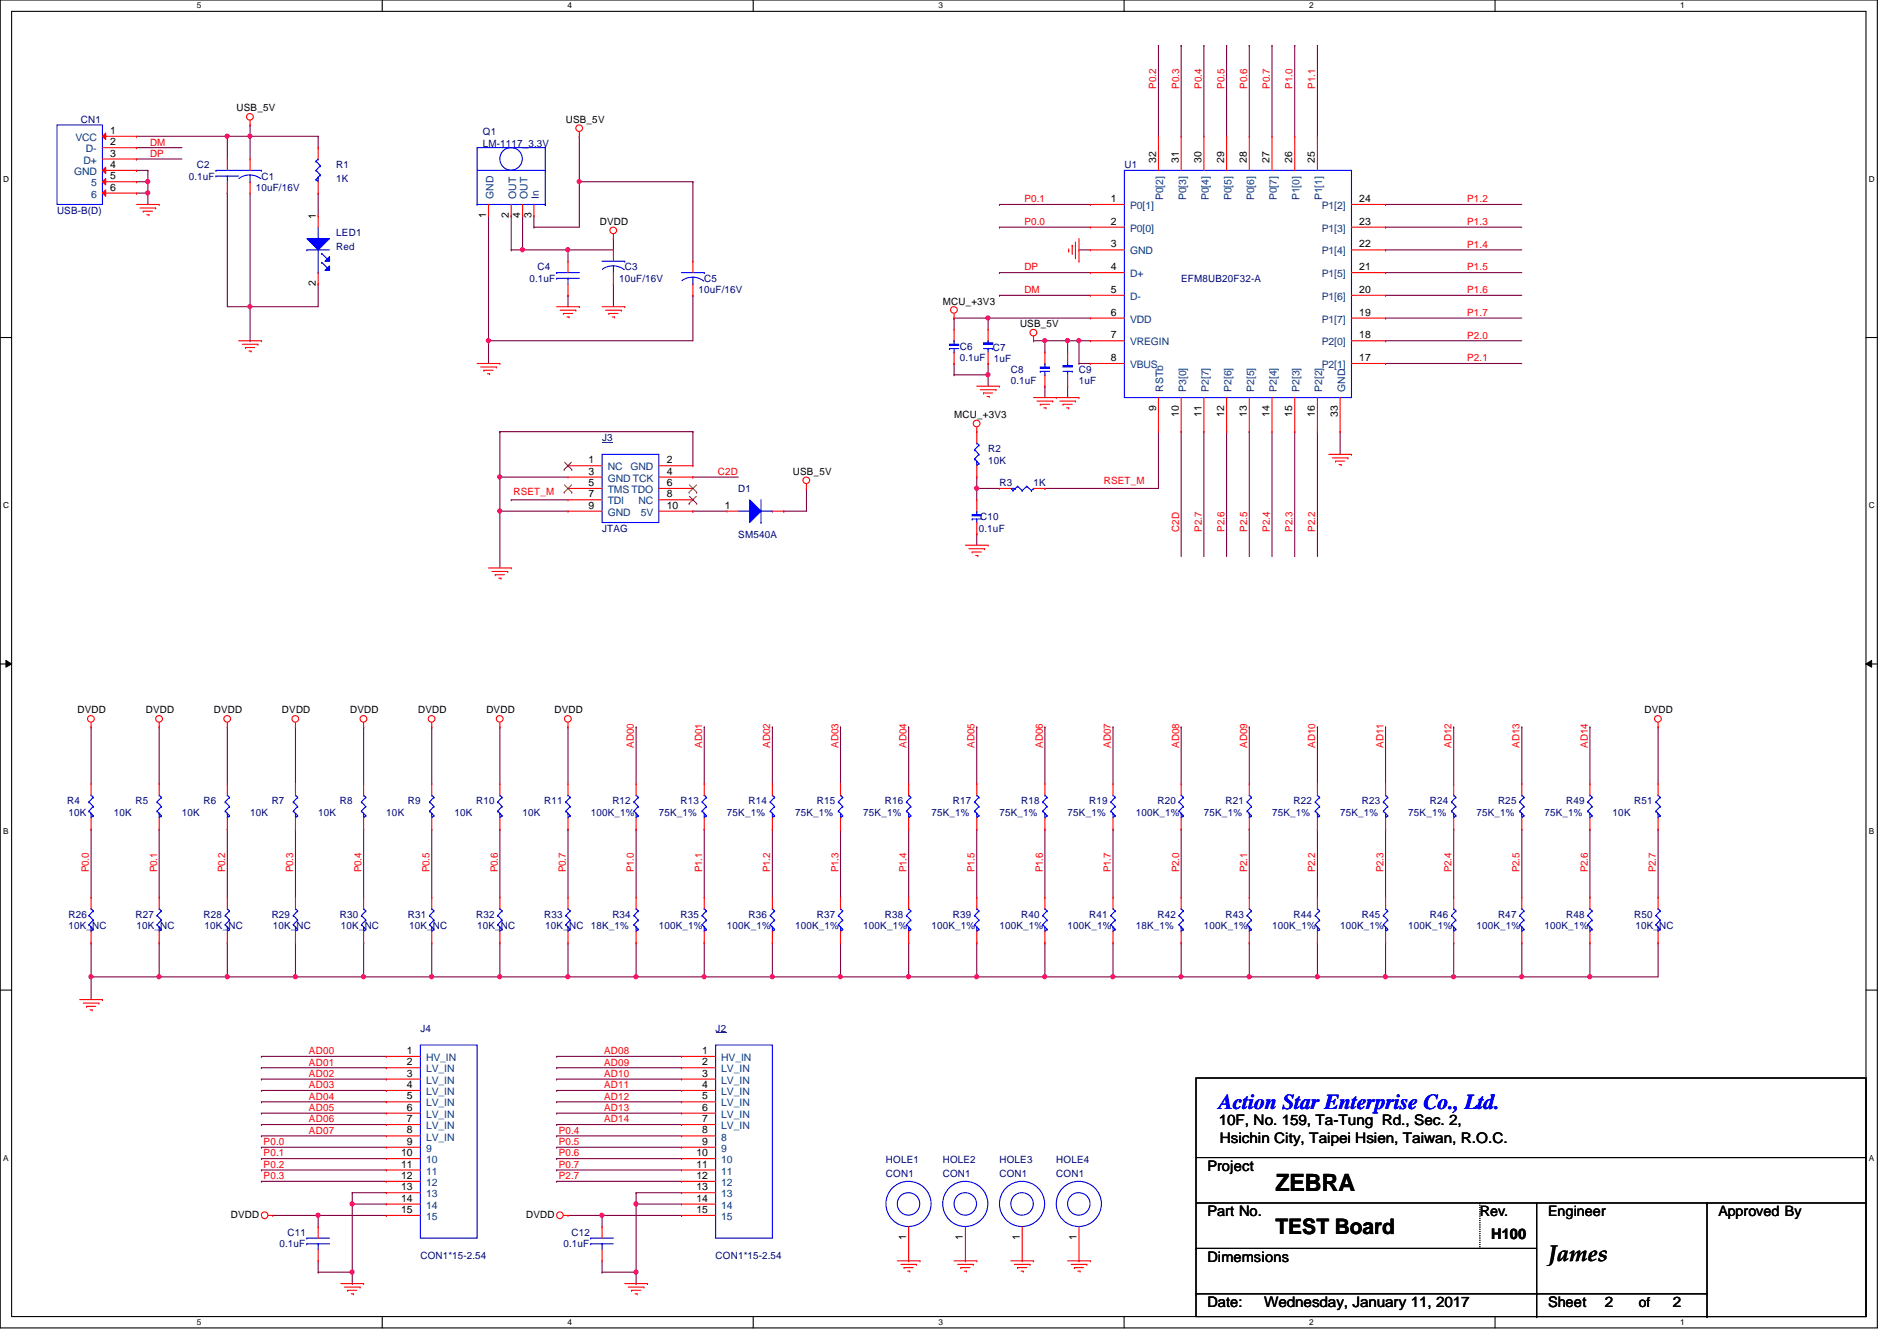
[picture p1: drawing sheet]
<svg xmlns="http://www.w3.org/2000/svg" width="297mm" height="210mm" viewBox="0 0 297 210" stroke-linecap="round" stroke-linejoin="round" font-family="sans-serif">
<defs><g id="words">
<text font-size="3.7" x="199.7" y="186.4">ZEBRA</text>
<text font-size="3.5" x="242.4" y="197.3">James</text>
<text font-size="3.3" fill="#00f" x="190.8" y="173.6">Action Star Enterprise Co., Ltd.</text>
<text font-size="3.3" x="199.7" y="193.2">TEST Board</text>
<g font-size="2.3">
<text x="190.8" y="176.1">10F, No. 159, Ta-Tung Rd., Sec. 2,</text>
<text x="191" y="179">Hsichin City, Taipei Hsien, Taiwan, R.O.C.</text>
<text x="189.1" y="183.3">Project</text>
<text x="189.1" y="190.4">Part No.</text>
<text x="189.1" y="197.5">Dimemsions</text>
<text x="233.5" y="194">H100</text>
<text x="189.1" y="204.6">Date:</text>
<text x="197.9" y="204.6">Wednesday, January 11, 2017</text>
<text x="242.4" y="204.6">Sheet</text>
<text x="251.3" y="204.6">2</text>
<text x="262" y="204.6">2</text>
</g>
<g font-size="2.2">
<text x="231.7" y="190.3">Rev.</text>
<text x="242.4" y="190.3">Engineer</text>
<text x="269.1" y="190.3">Approved By</text>
<text x="256.6" y="204.5">of</text>
</g>
<g font-size="1.6">
<text x="37" y="17.4">USB_5V</text>
<text x="17.3" y="21">1</text>
<text x="17.3" y="22.7">2</text>
<text x="88.6" y="19.2">USB_5V</text>
<text x="17.3" y="24.5">3</text>
<text x="17.3" y="26.3">4</text>
<text x="17.3" y="28.1">5</text>
<text x="17.3" y="29.8">6</text>
<text x="181" y="25.4" transform="rotate(-90 181 25.4)">32</text>
<text x="184.6" y="25.4" transform="rotate(-90 184.6 25.4)">31</text>
<text x="188.1" y="25.4" transform="rotate(-90 188.1 25.4)">30</text>
<text x="191.7" y="25.4" transform="rotate(-90 191.7 25.4)">29</text>
<text x="195.2" y="25.4" transform="rotate(-90 195.2 25.4)">28</text>
<text x="198.8" y="25.4" transform="rotate(-90 198.8 25.4)">27</text>
<text x="202.4" y="25.4" transform="rotate(-90 202.4 25.4)">26</text>
<text x="205.9" y="25.4" transform="rotate(-90 205.9 25.4)">25</text>
<text x="49.4" y="34.3" transform="rotate(-90 49.4 34.3)">1</text>
<text x="76.1" y="34.1" transform="rotate(-90 76.1 34.1)">1</text>
<text x="79.7" y="34.1" transform="rotate(-90 79.7 34.1)">2</text>
<text x="81.4" y="34.1" transform="rotate(-90 81.4 34.1)">4</text>
<text x="83.2" y="34.1" transform="rotate(-90 83.2 34.1)">3</text>
<text x="93.9" y="35.2">DVDD</text>
<text x="173.9" y="31.6">1</text>
<text x="173.9" y="35.2">2</text>
<text x="212.8" y="35.2">23</text>
<text x="212.8" y="31.6">24</text>
<text x="173.9" y="38.7">3</text>
<text x="212.8" y="38.7">22</text>
<text x="49.4" y="44.8" transform="rotate(-90 49.4 44.8)">2</text>
<text x="147.6" y="47.7">MCU_+3V3</text>
<text x="173.9" y="42.3">4</text>
<text x="173.9" y="45.8">5</text>
<text x="212.8" y="45.8">20</text>
<text x="212.8" y="42.3">21</text>
<text x="159.7" y="51.2">USB_5V</text>
<text x="173.9" y="49.4">6</text>
<text x="173.9" y="53">7</text>
<text x="212.8" y="53">18</text>
<text x="212.8" y="49.4">19</text>
<text x="173.9" y="56.5">8</text>
<text x="212.8" y="56.5">17</text>
<text x="149.4" y="65.4">MCU_+3V3</text>
<text x="181" y="64.3" transform="rotate(-90 181 64.3)">9</text>
<text x="184.6" y="65.2" transform="rotate(-90 184.6 65.2)">10</text>
<text x="188.1" y="65.2" transform="rotate(-90 188.1 65.2)">11</text>
<text x="191.7" y="65.2" transform="rotate(-90 191.7 65.2)">12</text>
<text x="195.2" y="65.2" transform="rotate(-90 195.2 65.2)">13</text>
<text x="198.8" y="65.2" transform="rotate(-90 198.8 65.2)">14</text>
<text x="202.4" y="65.2" transform="rotate(-90 202.4 65.2)">15</text>
<text x="205.9" y="65.2" transform="rotate(-90 205.9 65.2)">16</text>
<text x="209.5" y="65.2" transform="rotate(-90 209.5 65.2)">33</text>
<text x="92.2" y="72.5">1</text>
<text x="92.2" y="74.3">3</text>
<text x="92.2" y="76.1">5</text>
<text x="92.2" y="77.9">7</text>
<text x="104.4" y="72.5">2</text>
<text x="104.4" y="74.3">4</text>
<text x="104.4" y="76.1">6</text>
<text x="104.4" y="77.9">8</text>
<text x="124.2" y="74.3">USB_5V</text>
<text x="92.2" y="79.6">9</text>
<text x="104.4" y="79.6">10</text>
<text x="113.5" y="79.6">1</text>
<text x="12.1" y="111.7">DVDD</text>
<text x="22.8" y="111.7">DVDD</text>
<text x="33.5" y="111.7">DVDD</text>
<text x="44.2" y="111.7">DVDD</text>
<text x="54.8" y="111.7">DVDD</text>
<text x="65.5" y="111.7">DVDD</text>
<text x="76.2" y="111.7">DVDD</text>
<text x="86.8" y="111.7">DVDD</text>
<text x="257.5" y="111.7">DVDD</text>
<text x="63.7" y="165">1</text>
<text x="63.7" y="166.8">2</text>
<text x="109.9" y="165">1</text>
<text x="109.9" y="166.8">2</text>
<text x="63.7" y="168.5">3</text>
<text x="63.7" y="170.3">4</text>
<text x="63.7" y="172.1">5</text>
<text x="63.7" y="173.9">6</text>
<text x="109.9" y="168.5">3</text>
<text x="109.9" y="170.3">4</text>
<text x="109.9" y="172.1">5</text>
<text x="109.9" y="173.9">6</text>
<text x="63.7" y="175.6">7</text>
<text x="63.7" y="177.4">8</text>
<text x="63.7" y="179.2">9</text>
<text x="109.9" y="175.6">7</text>
<text x="109.9" y="177.4">8</text>
<text x="109.9" y="179.2">9</text>
<text x="62.8" y="181">10</text>
<text x="62.8" y="182.8">11</text>
<text x="62.8" y="184.5">12</text>
<text x="109" y="181">10</text>
<text x="109" y="182.8">11</text>
<text x="109" y="184.5">12</text>
<text x="36.1" y="190.6">DVDD</text>
<text x="62.8" y="186.3">13</text>
<text x="62.8" y="188.1">14</text>
<text x="62.8" y="189.9">15</text>
<text x="82.4" y="190.6">DVDD</text>
<text x="109" y="186.3">13</text>
<text x="109" y="188.1">14</text>
<text x="109" y="189.9">15</text>
<text x="141.9" y="194.1" transform="rotate(-90 141.9 194.1)">1</text>
<text x="150.8" y="194.1" transform="rotate(-90 150.8 194.1)">1</text>
<text x="159.7" y="194.1" transform="rotate(-90 159.7 194.1)">1</text>
<text x="168.6" y="194.1" transform="rotate(-90 168.6 194.1)">1</text>
</g>
<g font-size="1.6" fill="#f00">
<text x="181.1" y="13.9" transform="rotate(-90 181.1 13.9)">P0.2</text>
<text x="184.6" y="13.9" transform="rotate(-90 184.6 13.9)">P0.3</text>
<text x="188.2" y="13.9" transform="rotate(-90 188.2 13.9)">P0.4</text>
<text x="191.7" y="13.9" transform="rotate(-90 191.7 13.9)">P0.5</text>
<text x="195.3" y="13.9" transform="rotate(-90 195.3 13.9)">P0.6</text>
<text x="198.8" y="13.9" transform="rotate(-90 198.8 13.9)">P0.7</text>
<text x="202.4" y="13.9" transform="rotate(-90 202.4 13.9)">P1.0</text>
<text x="205.9" y="13.9" transform="rotate(-90 205.9 13.9)">P1.1</text>
<text x="23.5" y="22.8">DM</text>
<text x="23.5" y="24.6">DP</text>
<text x="160.4" y="31.7">P0.1</text>
<text x="160.4" y="35.2">P0.0</text>
<text x="229.7" y="31.7">P1.2</text>
<text x="229.7" y="35.2">P1.3</text>
<text x="229.7" y="38.8">P1.4</text>
<text x="160.4" y="42.3">DP</text>
<text x="160.4" y="45.9">DM</text>
<text x="229.7" y="45.9">P1.6</text>
<text x="229.7" y="42.3">P1.5</text>
<text x="229.7" y="53">P2.0</text>
<text x="229.7" y="49.4">P1.7</text>
<text x="229.7" y="56.6">P2.1</text>
<text x="80.4" y="77.5">RSET_M</text>
<text x="112.4" y="74.3">C2D</text>
<text x="172.8" y="75.7">RSET_M</text>
<text x="184.6" y="83.2" transform="rotate(-90 184.6 83.2)">C2D</text>
<text x="188.2" y="83.2" transform="rotate(-90 188.2 83.2)">P2.7</text>
<text x="191.7" y="83.2" transform="rotate(-90 191.7 83.2)">P2.6</text>
<text x="195.3" y="83.2" transform="rotate(-90 195.3 83.2)">P2.5</text>
<text x="198.8" y="83.2" transform="rotate(-90 198.8 83.2)">P2.4</text>
<text x="202.4" y="83.2" transform="rotate(-90 202.4 83.2)">P2.3</text>
<text x="205.9" y="83.2" transform="rotate(-90 205.9 83.2)">P2.2</text>
<text x="99.3" y="117" transform="rotate(-90 99.3 117)">AD00</text>
<text x="109.9" y="117" transform="rotate(-90 109.9 117)">AD01</text>
<text x="120.6" y="117" transform="rotate(-90 120.6 117)">AD02</text>
<text x="131.3" y="117" transform="rotate(-90 131.3 117)">AD03</text>
<text x="141.9" y="117" transform="rotate(-90 141.9 117)">AD04</text>
<text x="152.6" y="117" transform="rotate(-90 152.6 117)">AD05</text>
<text x="163.3" y="117" transform="rotate(-90 163.3 117)">AD06</text>
<text x="173.9" y="117" transform="rotate(-90 173.9 117)">AD07</text>
<text x="184.6" y="117" transform="rotate(-90 184.6 117)">AD08</text>
<text x="195.3" y="117" transform="rotate(-90 195.3 117)">AD09</text>
<text x="205.9" y="117" transform="rotate(-90 205.9 117)">AD10</text>
<text x="216.6" y="117" transform="rotate(-90 216.6 117)">AD11</text>
<text x="227.3" y="117" transform="rotate(-90 227.3 117)">AD12</text>
<text x="238" y="117" transform="rotate(-90 238 117)">AD13</text>
<text x="248.6" y="117" transform="rotate(-90 248.6 117)">AD14</text>
<text x="13.9" y="136.6" transform="rotate(-90 13.9 136.6)">P0.0</text>
<text x="24.6" y="136.6" transform="rotate(-90 24.6 136.6)">P0.1</text>
<text x="35.3" y="136.6" transform="rotate(-90 35.3 136.6)">P0.2</text>
<text x="45.9" y="136.6" transform="rotate(-90 45.9 136.6)">P0.3</text>
<text x="56.6" y="136.6" transform="rotate(-90 56.6 136.6)">P0.4</text>
<text x="67.3" y="136.6" transform="rotate(-90 67.3 136.6)">P0.5</text>
<text x="77.9" y="136.6" transform="rotate(-90 77.9 136.6)">P0.6</text>
<text x="88.6" y="136.6" transform="rotate(-90 88.6 136.6)">P0.7</text>
<text x="99.3" y="136.6" transform="rotate(-90 99.3 136.6)">P1.0</text>
<text x="109.9" y="136.6" transform="rotate(-90 109.9 136.6)">P1.1</text>
<text x="120.6" y="136.6" transform="rotate(-90 120.6 136.6)">P1.2</text>
<text x="131.3" y="136.6" transform="rotate(-90 131.3 136.6)">P1.3</text>
<text x="141.9" y="136.6" transform="rotate(-90 141.9 136.6)">P1.4</text>
<text x="152.6" y="136.6" transform="rotate(-90 152.6 136.6)">P1.5</text>
<text x="163.3" y="136.6" transform="rotate(-90 163.3 136.6)">P1.6</text>
<text x="173.9" y="136.6" transform="rotate(-90 173.9 136.6)">P1.7</text>
<text x="184.6" y="136.6" transform="rotate(-90 184.6 136.6)">P2.0</text>
<text x="195.3" y="136.6" transform="rotate(-90 195.3 136.6)">P2.1</text>
<text x="205.9" y="136.6" transform="rotate(-90 205.9 136.6)">P2.2</text>
<text x="216.6" y="136.6" transform="rotate(-90 216.6 136.6)">P2.3</text>
<text x="227.3" y="136.6" transform="rotate(-90 227.3 136.6)">P2.4</text>
<text x="238" y="136.6" transform="rotate(-90 238 136.6)">P2.5</text>
<text x="248.6" y="136.6" transform="rotate(-90 248.6 136.6)">P2.6</text>
<text x="259.3" y="136.6" transform="rotate(-90 259.3 136.6)">P2.7</text>
<text x="48.4" y="165">AD00</text>
<text x="48.4" y="166.8">AD01</text>
<text x="94.6" y="165">AD08</text>
<text x="94.6" y="166.8">AD09</text>
<text x="48.4" y="168.6">AD02</text>
<text x="48.4" y="170.3">AD03</text>
<text x="48.4" y="172.1">AD04</text>
<text x="48.4" y="173.9">AD05</text>
<text x="94.6" y="168.6">AD10</text>
<text x="94.6" y="170.3">AD11</text>
<text x="94.6" y="172.1">AD12</text>
<text x="94.6" y="173.9">AD13</text>
<text x="41.3" y="179.2">P0.0</text>
<text x="48.4" y="175.7">AD06</text>
<text x="48.4" y="177.5">AD07</text>
<text x="87.5" y="177.5">P0.4</text>
<text x="87.5" y="179.2">P0.5</text>
<text x="94.6" y="175.7">AD14</text>
<text x="41.3" y="181">P0.1</text>
<text x="41.3" y="182.8">P0.2</text>
<text x="41.3" y="184.6">P0.3</text>
<text x="87.5" y="181">P0.6</text>
<text x="87.5" y="182.8">P0.7</text>
<text x="87.5" y="184.6">P2.7</text>
</g>
<g font-size="1.6" fill="#004080">
<text x="11.8" y="22.1">VCC</text>
<text x="13.5" y="23.8">D-</text>
<text x="11.6" y="27.4">GND</text>
<text x="13.1" y="25.6">D+</text>
<text x="14.3" y="29.2">5</text>
<text x="14.3" y="30.9">6</text>
<text x="77.3" y="31.1" transform="rotate(-90 77.3 31.1)">GND</text>
<text x="80.8" y="31.1" transform="rotate(-90 80.8 31.1)">OUT</text>
<text x="82.6" y="31.1" transform="rotate(-90 82.6 31.1)">OUT</text>
<text x="84.4" y="31.1" transform="rotate(-90 84.4 31.1)">In</text>
<text x="177" y="32.7">P0[1]</text>
<text x="182.2" y="31.4" transform="rotate(-90 182.2 31.4)">P0[2]</text>
<text x="185.7" y="31.4" transform="rotate(-90 185.7 31.4)">P0[3]</text>
<text x="189.3" y="31.4" transform="rotate(-90 189.3 31.4)">P0[4]</text>
<text x="192.8" y="31.4" transform="rotate(-90 192.8 31.4)">P0[5]</text>
<text x="196.4" y="31.4" transform="rotate(-90 196.4 31.4)">P0[6]</text>
<text x="199.9" y="31.4" transform="rotate(-90 199.9 31.4)">P0[7]</text>
<text x="203.5" y="31.4" transform="rotate(-90 203.5 31.4)">P1[0]</text>
<text x="207" y="32.7">P1[2]</text>
<text x="207" y="31.4" transform="rotate(-90 207 31.4)">P1[1]</text>
<text x="177" y="36.3">P0[0]</text>
<text x="177" y="39.8">GND</text>
<text x="207" y="39.8">P1[4]</text>
<text x="207" y="36.3">P1[3]</text>
<text x="177" y="43.4">D+</text>
<text x="177" y="46.9">D-</text>
<text x="207" y="46.9">P1[6]</text>
<text x="207" y="43.4">P1[5]</text>
<text x="177" y="50.5">VDD</text>
<text x="207" y="50.5">P1[7]</text>
<text x="177" y="54.1">VREGIN</text>
<text x="177" y="57.6">VBUS</text>
<text x="207" y="57.6">P2[1]</text>
<text x="207" y="54.1">P2[0]</text>
<text x="182.2" y="61.3" transform="rotate(-90 182.2 61.3)">RSTb</text>
<text x="185.7" y="61.3" transform="rotate(-90 185.7 61.3)">P3[0]</text>
<text x="189.3" y="61.3" transform="rotate(-90 189.3 61.3)">P2[7]</text>
<text x="192.8" y="61.3" transform="rotate(-90 192.8 61.3)">P2[6]</text>
<text x="196.4" y="61.3" transform="rotate(-90 196.4 61.3)">P2[5]</text>
<text x="199.9" y="61.3" transform="rotate(-90 199.9 61.3)">P2[4]</text>
<text x="203.5" y="61.3" transform="rotate(-90 203.5 61.3)">P2[3]</text>
<text x="207" y="61.3" transform="rotate(-90 207 61.3)">P2[2]</text>
<text x="210.6" y="61.3" transform="rotate(-90 210.6 61.3)">GND</text>
<text x="95.2" y="73.6">NC</text>
<text x="95.2" y="75.4">GND TCK</text>
<text x="95.2" y="77.2">TMS TDO</text>
<text x="98.7" y="73.6">GND</text>
<text x="95.2" y="79">TDI</text>
<text x="95.2" y="80.7">GND</text>
<text x="100" y="79">NC</text>
<text x="100.3" y="80.7">5V</text>
<text x="66.7" y="166.1">HV_IN</text>
<text x="66.7" y="167.9">LV_IN</text>
<text x="112.9" y="166.1">HV_IN</text>
<text x="112.9" y="167.9">LV_IN</text>
<text x="66.7" y="169.6">LV_IN</text>
<text x="66.7" y="171.4">LV_IN</text>
<text x="66.7" y="173.2">LV_IN</text>
<text x="112.9" y="169.6">LV_IN</text>
<text x="112.9" y="171.4">LV_IN</text>
<text x="112.9" y="173.2">LV_IN</text>
<text x="66.7" y="175">LV_IN</text>
<text x="66.7" y="176.7">LV_IN</text>
<text x="66.7" y="178.5">LV_IN</text>
<text x="112.9" y="175">LV_IN</text>
<text x="112.9" y="176.7">LV_IN</text>
<text x="112.9" y="178.5">8</text>
<text x="66.7" y="180.3">9</text>
<text x="66.7" y="182.1">10</text>
<text x="66.7" y="183.9">11</text>
<text x="66.7" y="185.6">12</text>
<text x="112.9" y="180.3">9</text>
<text x="112.9" y="182.1">10</text>
<text x="112.9" y="183.9">11</text>
<text x="112.9" y="185.6">12</text>
<text x="66.7" y="187.4">13</text>
<text x="66.7" y="189.2">14</text>
<text x="66.7" y="191">15</text>
<text x="112.9" y="187.4">13</text>
<text x="112.9" y="189.2">14</text>
<text x="112.9" y="191">15</text>
</g>
<g font-size="1.6" fill="#000080">
<text x="12.7" y="19.2">CN1</text>
<text x="75.6" y="21.2">Q1</text>
<text x="75.6" y="22.9">LM-1117_3.3V</text>
<text x="29.5" y="28.1">0.1uF</text>
<text x="30.8" y="26.3">C2</text>
<text x="40" y="29.9">10uF/16V</text>
<text x="40.9" y="28.1">C1</text>
<text x="52.7" y="26.3">R1</text>
<text x="52.7" y="28.4">1K</text>
<text x="176.1" y="26.3">U1</text>
<text x="8.9" y="33.4">USB-B(D)</text>
<text x="52.7" y="37">LED1</text>
<text x="52.7" y="39.1">Red</text>
<text x="82.9" y="44.1">0.1uF</text>
<text x="84.2" y="42.3">C4</text>
<text x="96.9" y="44.1">10uF/16V</text>
<text x="97.8" y="42.3">C3</text>
<text x="109.4" y="45.9">10uF/16V</text>
<text x="110.3" y="44.1">C5</text>
<text x="185" y="44.1">EFM8UB20F32-A</text>
<text x="150.3" y="54.8">C6</text>
<text x="150.3" y="56.6">0.1uF</text>
<text x="155.4" y="54.9">C7</text>
<text x="155.6" y="56.7">1uF</text>
<text x="158.3" y="58.3">C8</text>
<text x="168.9" y="58.3">C9</text>
<text x="158.3" y="60.1">0.1uF</text>
<text x="168.9" y="60.1">1uF</text>
<text x="94.3" y="69">J3</text>
<text x="154.7" y="70.8">R2</text>
<text x="115.6" y="77">D1</text>
<text x="154.7" y="72.6">10K</text>
<text x="156.5" y="76.1">R3</text>
<text x="161.8" y="76.1">1K</text>
<text x="94.3" y="83.2">JTAG</text>
<text x="153.3" y="83.2">0.1uF</text>
<text x="153.5" y="81.4">C10</text>
<text x="115.6" y="84.3">SM540A</text>
<text x="10.5" y="125.9">R4</text>
<text x="21.2" y="125.9">R5</text>
<text x="31.9" y="125.9">R6</text>
<text x="42.5" y="125.9">R7</text>
<text x="53.2" y="125.9">R8</text>
<text x="63.9" y="125.9">R9</text>
<text x="74.5" y="125.9">R10</text>
<text x="85.2" y="125.9">R11</text>
<text x="95.9" y="125.9">R12</text>
<text x="106.5" y="125.9">R13</text>
<text x="117.2" y="125.9">R14</text>
<text x="127.9" y="125.9">R15</text>
<text x="138.6" y="125.9">R16</text>
<text x="149.2" y="125.9">R17</text>
<text x="159.9" y="125.9">R18</text>
<text x="170.6" y="125.9">R19</text>
<text x="181.2" y="125.9">R20</text>
<text x="191.9" y="125.9">R21</text>
<text x="202.6" y="125.9">R22</text>
<text x="213.2" y="125.9">R23</text>
<text x="223.9" y="125.9">R24</text>
<text x="234.6" y="125.9">R25</text>
<text x="245.2" y="125.9">R49</text>
<text x="255.9" y="125.9">R51</text>
<text x="10.7" y="127.7">10K</text>
<text x="17.8" y="127.7">10K</text>
<text x="28.5" y="127.7">10K</text>
<text x="39.2" y="127.7">10K</text>
<text x="49.8" y="127.7">10K</text>
<text x="60.5" y="127.7">10K</text>
<text x="71.2" y="127.7">10K</text>
<text x="81.8" y="127.7">10K</text>
<text x="92.5" y="127.7">100K_1%</text>
<text x="103.2" y="127.7">75K_1%</text>
<text x="113.8" y="127.7">75K_1%</text>
<text x="124.5" y="127.7">75K_1%</text>
<text x="135.2" y="127.7">75K_1%</text>
<text x="145.8" y="127.7">75K_1%</text>
<text x="156.5" y="127.7">75K_1%</text>
<text x="167.2" y="127.7">75K_1%</text>
<text x="177.8" y="127.7">100K_1%</text>
<text x="188.5" y="127.7">75K_1%</text>
<text x="199.2" y="127.7">75K_1%</text>
<text x="209.8" y="127.7">75K_1%</text>
<text x="220.5" y="127.7">75K_1%</text>
<text x="231.2" y="127.7">75K_1%</text>
<text x="241.8" y="127.7">75K_1%</text>
<text x="252.5" y="127.7">10K</text>
<text x="10.7" y="143.7">R26</text>
<text x="21.2" y="143.7">R27</text>
<text x="31.9" y="143.7">R28</text>
<text x="42.5" y="143.7">R29</text>
<text x="53.2" y="143.7">R30</text>
<text x="63.9" y="143.7">R31</text>
<text x="74.5" y="143.7">R32</text>
<text x="85.2" y="143.7">R33</text>
<text x="95.9" y="143.7">R34</text>
<text x="106.5" y="143.7">R35</text>
<text x="117.2" y="143.7">R36</text>
<text x="127.9" y="143.7">R37</text>
<text x="138.6" y="143.7">R38</text>
<text x="149.2" y="143.7">R39</text>
<text x="159.9" y="143.7">R40</text>
<text x="170.6" y="143.7">R41</text>
<text x="181.2" y="143.7">R42</text>
<text x="191.9" y="143.7">R43</text>
<text x="202.6" y="143.7">R44</text>
<text x="213.2" y="143.7">R45</text>
<text x="223.9" y="143.7">R46</text>
<text x="234.6" y="143.7">R47</text>
<text x="245.2" y="143.7">R48</text>
<text x="255.9" y="143.7">R50</text>
<text x="10.7" y="145.5">10K_NC</text>
<text x="21.4" y="145.5">10K_NC</text>
<text x="32" y="145.5">10K_NC</text>
<text x="42.7" y="145.5">10K_NC</text>
<text x="53.4" y="145.5">10K_NC</text>
<text x="64" y="145.5">10K_NC</text>
<text x="74.7" y="145.5">10K_NC</text>
<text x="85.4" y="145.5">10K_NC</text>
<text x="92.5" y="145.5">18K_1%</text>
<text x="103.2" y="145.5">100K_1%</text>
<text x="113.8" y="145.5">100K_1%</text>
<text x="124.5" y="145.5">100K_1%</text>
<text x="135.2" y="145.5">100K_1%</text>
<text x="145.8" y="145.5">100K_1%</text>
<text x="156.5" y="145.5">100K_1%</text>
<text x="167.2" y="145.5">100K_1%</text>
<text x="177.8" y="145.5">18K_1%</text>
<text x="188.5" y="145.5">100K_1%</text>
<text x="199.2" y="145.5">100K_1%</text>
<text x="209.8" y="145.5">100K_1%</text>
<text x="220.5" y="145.5">100K_1%</text>
<text x="231.2" y="145.5">100K_1%</text>
<text x="241.8" y="145.5">100K_1%</text>
<text x="256.1" y="145.5">10K_NC</text>
<text x="65.8" y="161.5">J4</text>
<text x="112.1" y="161.5">J2</text>
<text x="138.7" y="182.1">HOLE1</text>
<text x="138.7" y="184.2">CON1</text>
<text x="147.6" y="182.1">HOLE2</text>
<text x="147.6" y="184.2">CON1</text>
<text x="156.5" y="182.1">HOLE3</text>
<text x="156.5" y="184.2">CON1</text>
<text x="165.4" y="182.1">HOLE4</text>
<text x="165.4" y="184.2">CON1</text>
<text x="43.8" y="195.2">0.1uF</text>
<text x="45" y="193.5">C11</text>
<text x="65.8" y="197">CON1*15-2.54</text>
<text x="88.2" y="195.2">0.1uF</text>
<text x="89.5" y="193.5">C12</text>
<text x="112.1" y="197">CON1*15-2.54</text>
</g>
<g font-size="1.3">
<text x="30.8" y="1.3">5</text>
<text x="88.9" y="1.3">4</text>
<text x="146.9" y="1.3">3</text>
<text x="205" y="1.3">2</text>
<text x="263.1" y="1.3">1</text>
<text x=".5" y="28.4">D</text>
<text x="292.6" y="28.4">D</text>
<text x=".5" y="79.5">C</text>
<text x="292.6" y="79.5">C</text>
<text x=".5" y="130.6">B</text>
<text x="292.6" y="130.6">B</text>
<text x=".5" y="181.7">A</text>
<text x="292.6" y="181.7">A</text>
<text x="30.8" y="207.4">5</text>
<text x="88.9" y="207.4">4</text>
<text x="146.9" y="207.4">3</text>
<text x="205" y="207.4">2</text>
<text x="263.1" y="207.4">1</text>
</g>
</g></defs>
<path d="M0 0h294v207.9h-294zM1.8 1.8h290.4v204.3h-290.4z" fill="none" stroke="#000" stroke-width=".17"/>
<g fill="#fff">
<path d="M30.8 .2h.7v1.4h-.7z"/>
<path d="M30.8 206.2h.7v1.4h-.7z"/>
</g>
<path d="M59.9 0v1.8M59.9 206.1v1.8" fill="none" stroke="#000" stroke-width=".17"/>
<g fill="#fff">
<path d="M88.9 .2h.6v1.4h-.6z"/>
<path d="M88.9 206.2h.6v1.4h-.6z"/>
</g>
<path d="M117.9 0v1.8M117.9 206.1v1.8" fill="none" stroke="#000" stroke-width=".17"/>
<g fill="#fff">
<path d="M146.9 .2h.7v1.4h-.7z"/>
<path d="M146.9 206.2h.7v1.4h-.7z"/>
</g>
<path d="M176 0v1.8M176 206.1v1.8" fill="none" stroke="#000" stroke-width=".17"/>
<g fill="#fff">
<path d="M205 .2h.7v1.4h-.7z"/>
<path d="M205 206.2h.7v1.4h-.7z"/>
</g>
<path d="M234.1 0v1.8M234.1 206.1v1.8" fill="none" stroke="#000" stroke-width=".17"/>
<g fill="#fff">
<path d="M263.1 .2h.7v1.4h-.7z"/>
<path d="M263.1 206.2h.7v1.4h-.7z"/>
<path d="M.5 27.3h.9v1.4h-.9z"/>
<path d="M292.6 27.3h.9v1.4h-.9z"/>
<path d="M.5 78.4h.9v1.4h-.9z"/>
<path d="M292.6 78.4h.9v1.4h-.9z"/>
</g>
<path d="M0 52.8h1.8M292.2 52.8h1.8" fill="none" stroke="#000" stroke-width=".17"/>
<g fill="#fff">
<path d="M.5 129.5h.8v1.4h-.8z"/>
<path d="M292.6 129.5h.9v1.4h-.9z"/>
</g>
<path d="M0 103.9h1.8M292.2 103.9h1.8" fill="none" stroke="#000" stroke-width=".17"/>
<path d="M.9 103.4l.9 .5-.9 .5zM292.2 103.9l.9-.5v1z" fill="#000"/>
<path d="M.9 103.4l.9 .5-.9 .5zM292.2 103.9l.9-.5v1z" fill="none" stroke="#000" stroke-width=".16"/>
<g fill="#fff">
<path d="M.5 180.5h.8v1.4h-.8z"/>
<path d="M292.6 180.5h.9v1.4h-.9z"/>
</g>
<path d="M0 155h1.8M292.2 155h1.8" fill="none" stroke="#000" stroke-width=".17"/>
<path d="M39.2 19.6h.1M39.2 19.6v1.7h-3.6M35.6 21.3h.1" fill="none" stroke="#800040" stroke-width=".17"/>
<circle cx="39.1" cy="21.3" r=".32" fill="#f0f"/>
<circle cx="39.1" cy="21.3" r=".32" fill="none" stroke="#f0f" stroke-width=".17"/>
<circle cx="35.6" cy="21.3" r=".32" fill="#f0f"/>
<circle cx="35.6" cy="21.3" r=".32" fill="none" stroke="#f0f" stroke-width=".17"/>
<path d="M21.4 26.7h.1M21.4 26.7h1.8M23.2 26.7h.1M23.2 26.7v1.7" fill="none" stroke="#800040" stroke-width=".17"/>
<circle cx="23.1" cy="28.4" r=".32" fill="#f0f"/>
<circle cx="23.1" cy="28.4" r=".32" fill="none" stroke="#f0f" stroke-width=".17"/>
<path d="M21.4 28.4h.1M21.4 30.2h.1M21.4 28.4h1.8M21.4 30.2h1.8M23.2 30.2h.1M23.2 30.2v1.8" fill="none" stroke="#800040" stroke-width=".17"/>
<circle cx="23.1" cy="30.2" r=".32" fill="#f0f"/>
<circle cx="23.1" cy="30.2" r=".32" fill="none" stroke="#f0f" stroke-width=".17"/>
<g fill="none" stroke="#800040" stroke-width=".17">
<path d="M195.6 7.1h.1M195.6 7.1v14.2M199.2 7.1h.1M199.2 7.1v14.2M21.4 24.9h.1M21.4 23.1h.1M21.4 21.3h.1M21.4 24.9h7.1M21.4 23.1h7.1M21.4 21.3h14.2M23.2 28.4h.1M23.2 28.4v1.8"/>
<path d="M35.6 21.3h.1M35.6 30.2h.1M35.6 21.3v3.6M35.6 30.2v17.8M39.2 21.3h.1M39.2 21.3v3.6M39.2 30.2v17.8M168.9 39.1h.1M168.9 39.1h1.8M39.2 48h.1M161.8 53.3h.1M161.8 53.3h1.8"/>
<path d="M168.9 56.9h.1M168.9 53.3h.1M168.9 56.9h1.8M168.9 53.3v3.6"/>
</g>
<circle cx="168.9" cy="53.3" r=".32" fill="#f0f"/>
<circle cx="168.9" cy="53.3" r=".32" fill="none" stroke="#f0f" stroke-width=".17"/>
<path d="M167.2 53.3h.1M167.2 53.3v1.8M168.9 53.3h.1M168.9 53.3h1.8" fill="none" stroke="#800040" stroke-width=".17"/>
<circle cx="167.1" cy="53.3" r=".32" fill="#f0f"/>
<circle cx="167.1" cy="53.3" r=".32" fill="none" stroke="#f0f" stroke-width=".17"/>
<path d="M163.6 53.3h.1M163.6 53.3v1.8M167.2 53.3h.1M167.2 53.3h1.7" fill="none" stroke="#800040" stroke-width=".17"/>
<circle cx="163.6" cy="53.3" r=".32" fill="#f0f"/>
<circle cx="163.6" cy="53.3" r=".32" fill="none" stroke="#f0f" stroke-width=".17"/>
<g fill="none" stroke="#800040" stroke-width=".17">
<path d="M185 7.1h.1M185 7.1v14.2M188.5 7.1h.1M188.5 7.1v14.2M192.1 7.1h.1M192.1 7.1v14.2M202.7 7.1h.1M202.7 7.1v14.2M206.3 7.1h.1M206.3 7.1v14.2M156.5 32h.1M156.5 35.6h.1"/>
<path d="M156.5 32h14.2M156.5 35.6h14.2M217 32h.1M217 32h21.3M149.4 49.8h.1M149.4 49.8h21.3M149.4 49.8v1.8M154.7 49.8h.1M154.7 49.8v1.8M163.6 53.3h.1M163.6 53.3h3.6M163.6 60.5h.1"/>
<path d="M163.6 60.5v1.7M167.2 60.5h.1M167.2 60.5v1.7"/>
</g>
<circle cx="154.7" cy="49.8" r=".32" fill="#f0f"/>
<circle cx="154.7" cy="49.8" r=".32" fill="none" stroke="#f0f" stroke-width=".17"/>
<path d="M154.7 56.9h.1M154.7 56.9v1.8" fill="none" stroke="#800040" stroke-width=".17"/>
<circle cx="154.7" cy="58.6" r=".32" fill="#f0f"/>
<circle cx="154.7" cy="58.6" r=".32" fill="none" stroke="#f0f" stroke-width=".17"/>
<g fill="none" stroke="#800040" stroke-width=".17">
<path d="M181.4 7.1h.1M181.4 7.1v14.2M149.4 56.9h.1M149.4 58.7h.1M149.4 56.9v1.8M149.4 58.7h5.3M154.7 58.7h.1M154.7 58.7v1.8M152.9 74.7h.1M152.9 76.5h.1M152.9 74.7v1.8M152.9 76.5h3.6"/>
<path d="M185 67.6h.1M185 67.6v19.5"/>
</g>
<circle cx="152.9" cy="76.4" r=".32" fill="#f0f"/>
<circle cx="152.9" cy="76.4" r=".32" fill="none" stroke="#f0f" stroke-width=".17"/>
<g fill="none" stroke="#800040" stroke-width=".17">
<path d="M217 39.1h.1M217 39.1h21.3M78.3 74.7h.1M78.3 74.7h10.6M78.3 74.7v5.3M108.5 74.7h.1M108.5 74.7h7.1M152.9 76.5h.1M152.9 76.5v1.7M163.6 76.5h.1M181.4 67.6h.1M181.4 67.6v8.9h-17.8"/>
<path d="M188.5 67.6h.1M188.5 67.6v19.5M192.1 67.6h.1M192.1 67.6v19.5M199.2 67.6h.1M199.2 67.6v19.5M209.8 67.6h.1M209.8 67.6v3.5M152.9 83.6h.1M152.9 83.6v1.7"/>
</g>
<circle cx="78.2" cy="80" r=".32" fill="#f0f"/>
<circle cx="78.2" cy="80" r=".32" fill="none" stroke="#f0f" stroke-width=".17"/>
<circle cx="78.2" cy="74.6" r=".32" fill="#f0f"/>
<circle cx="78.2" cy="74.6" r=".32" fill="none" stroke="#f0f" stroke-width=".17"/>
<g fill="none" stroke="#800040" stroke-width=".17">
<path d="M156.5 42.7h.1M156.5 46.2h.1M156.5 42.7h14.2M156.5 46.2h14.2M78.3 67.6h.1M78.3 67.6v7.1M78.3 67.6h30.2M108.5 67.6h.1M108.5 67.6v5.3M78.3 80h.1M78.3 80h10.6M78.3 80v8.9"/>
<path d="M14.3 129.8h.1M14.3 129.8v10.7M24.9 129.8h.1M24.9 129.8v10.7M14.3 147.6h.1M14.3 152.9h.1M14.3 147.6v5.3M24.9 147.6h.1M24.9 147.6v5.3h-10.6"/>
</g>
<circle cx="24.9" cy="152.9" r=".32" fill="#f0f"/>
<circle cx="24.9" cy="152.9" r=".32" fill="none" stroke="#f0f" stroke-width=".17"/>
<circle cx="14.2" cy="152.9" r=".32" fill="#f0f"/>
<circle cx="14.2" cy="152.9" r=".32" fill="none" stroke="#f0f" stroke-width=".17"/>
<g fill="none" stroke="#800040" stroke-width=".17">
<path d="M39.2 21.3h.1M39.2 21.3h10.6M49.8 30.2h.1M49.8 21.3h.1M49.8 21.3v1.8M49.8 30.2v3.6M217 35.6h.1M217 35.6h21.3M39.2 48h.1M39.2 53.3h.1M39.2 48v5.3M49.8 44.4h.1"/>
<path d="M49.8 44.4v3.6h-14.2M217 56.9h.1M217 53.3h.1M217 49.8h.1M217 46.2h.1M217 42.7h.1M217 56.9h21.3M217 53.3h21.3M217 49.8h21.3M217 46.2h21.3M217 42.7h21.3M80 78.2h.1"/>
<path d="M80 78.2h8.9M126.3 76.5h.1M126.3 76.5v3.5h-3.6M195.6 67.6h.1M195.6 67.6v19.5M202.7 67.6h.1M202.7 67.6v19.5M206.3 67.6h.1M206.3 67.6v19.5M108.5 80h.1M108.5 80h5.3M122.7 80h.1"/>
<path d="M14.3 152.9h.1M14.3 152.9v3.6"/>
</g>
<circle cx="39.1" cy="48" r=".32" fill="#f0f"/>
<circle cx="39.1" cy="48" r=".32" fill="none" stroke="#f0f" stroke-width=".17"/>
<path d="M81.8 33.8h.1M81.8 39.1h.1M81.8 33.8v5.3M81.8 39.1h7.1" fill="none" stroke="#800040" stroke-width=".17"/>
<circle cx="81.8" cy="39.1" r=".32" fill="#f0f"/>
<circle cx="81.8" cy="39.1" r=".32" fill="none" stroke="#f0f" stroke-width=".17"/>
<path d="M80 39.1h.1M80 39.1h1.8M83.6 35.6h.1M83.6 35.6h7.1M90.7 21.3h.1M90.7 21.3v7.1" fill="none" stroke="#800040" stroke-width=".17"/>
<circle cx="90.7" cy="28.4" r=".32" fill="#f0f"/>
<circle cx="90.7" cy="28.4" r=".32" fill="none" stroke="#f0f" stroke-width=".17"/>
<path d="M80 33.8h.1M80 33.8v5.3M83.6 33.8h.1M83.6 33.8v1.8M88.9 39.1h.1M88.9 39.1v1.8M96.1 37.3h.1M96.1 37.3v1.8h-7.2M96.1 44.4h.1M96.1 44.4v3.6" fill="none" stroke="#800040" stroke-width=".17"/>
<circle cx="88.9" cy="39.1" r=".32" fill="#f0f"/>
<circle cx="88.9" cy="39.1" r=".32" fill="none" stroke="#f0f" stroke-width=".17"/>
<path d="M76.5 33.8h.1M76.5 33.8v23.1M76.5 53.3h.1M76.5 53.3h32M88.9 46.2h.1M88.9 46.2v1.8" fill="none" stroke="#800040" stroke-width=".17"/>
<circle cx="76.5" cy="53.3" r=".32" fill="#f0f"/>
<circle cx="76.5" cy="53.3" r=".32" fill="none" stroke="#f0f" stroke-width=".17"/>
<g fill="none" stroke="#800040" stroke-width=".17">
<path d="M90.7 28.4h.1M90.7 28.4h17.8M90.7 28.4v7.2M108.5 28.4h.1M108.5 28.4v12.5M108.5 46.2h.1M108.5 46.2v7.1M14.3 113.8h.1M14.3 113.8v8.9M24.9 113.8h.1M24.9 113.8v8.9M35.6 113.8h.1"/>
<path d="M35.6 113.8v8.9M35.6 129.8h.1M35.6 129.8v10.7M46.3 129.8h.1M46.3 129.8v10.7M24.9 152.9h.1M35.6 147.6h.1M35.6 152.9h.1M35.6 147.6v5.3M46.3 147.6h.1M46.3 147.6v5.3h-21.4"/>
</g>
<circle cx="46.2" cy="152.9" r=".32" fill="#f0f"/>
<circle cx="46.2" cy="152.9" r=".32" fill="none" stroke="#f0f" stroke-width=".17"/>
<circle cx="35.6" cy="152.9" r=".32" fill="#f0f"/>
<circle cx="35.6" cy="152.9" r=".32" fill="none" stroke="#f0f" stroke-width=".17"/>
<path d="M46.3 113.8h.1M46.3 113.8v8.9M56.9 129.8h.1M56.9 129.8v10.7M46.3 152.9h.1M56.9 147.6h.1M56.9 147.6v5.3h-10.6" fill="none" stroke="#800040" stroke-width=".17"/>
<circle cx="56.9" cy="152.9" r=".32" fill="#f0f"/>
<circle cx="56.9" cy="152.9" r=".32" fill="none" stroke="#f0f" stroke-width=".17"/>
<g fill="none" stroke="#800040" stroke-width=".17">
<path d="M56.9 113.8h.1M56.9 113.8v8.9M67.6 113.8h.1M67.6 113.8v8.9M67.6 129.8h.1M67.6 129.8v10.7M78.3 129.8h.1M78.3 129.8v10.7M56.9 152.9h.1M67.6 147.6h.1M67.6 152.9h.1M67.6 147.6v5.3"/>
<path d="M78.3 147.6h.1M78.3 147.6v5.3h-21.4"/>
</g>
<circle cx="78.2" cy="152.9" r=".32" fill="#f0f"/>
<circle cx="78.2" cy="152.9" r=".32" fill="none" stroke="#f0f" stroke-width=".17"/>
<circle cx="67.6" cy="152.9" r=".32" fill="#f0f"/>
<circle cx="67.6" cy="152.9" r=".32" fill="none" stroke="#f0f" stroke-width=".17"/>
<g fill="none" stroke="#800040" stroke-width=".17">
<path d="M78.3 113.8h.1M78.3 113.8v8.9M88.9 113.8h.1M88.9 113.8v8.9M88.9 129.8h.1M88.9 129.8v10.7M99.6 129.8h.1M99.6 129.8v10.7M78.3 152.9h.1M88.9 147.6h.1M88.9 152.9h.1M88.9 147.6v5.3"/>
<path d="M99.6 147.6h.1M99.6 147.6v5.3h-21.3"/>
</g>
<circle cx="99.6" cy="152.9" r=".32" fill="#f0f"/>
<circle cx="99.6" cy="152.9" r=".32" fill="none" stroke="#f0f" stroke-width=".17"/>
<circle cx="88.9" cy="152.9" r=".32" fill="#f0f"/>
<circle cx="88.9" cy="152.9" r=".32" fill="none" stroke="#f0f" stroke-width=".17"/>
<g fill="none" stroke="#800040" stroke-width=".17">
<path d="M99.6 113.8h.1M99.6 113.8v8.9M110.3 113.8h.1M110.3 113.8v8.9M110.3 129.8h.1M110.3 129.8v10.7M120.9 129.8h.1M120.9 129.8v10.7M99.6 152.9h.1M110.3 147.6h.1M110.3 152.9h.1M110.3 147.6v5.3"/>
<path d="M120.9 147.6h.1M120.9 147.6v5.3h-21.3"/>
</g>
<circle cx="120.9" cy="152.9" r=".32" fill="#f0f"/>
<circle cx="120.9" cy="152.9" r=".32" fill="none" stroke="#f0f" stroke-width=".17"/>
<circle cx="110.3" cy="152.9" r=".32" fill="#f0f"/>
<circle cx="110.3" cy="152.9" r=".32" fill="none" stroke="#f0f" stroke-width=".17"/>
<path d="M120.9 113.8h.1M120.9 113.8v8.9M131.6 129.8h.1M131.6 129.8v10.7M120.9 152.9h.1M131.6 147.6h.1M131.6 147.6v5.3h-10.7" fill="none" stroke="#800040" stroke-width=".17"/>
<circle cx="131.6" cy="152.9" r=".32" fill="#f0f"/>
<circle cx="131.6" cy="152.9" r=".32" fill="none" stroke="#f0f" stroke-width=".17"/>
<g fill="none" stroke="#800040" stroke-width=".17">
<path d="M131.6 113.8h.1M131.6 113.8v8.9M142.3 113.8h.1M142.3 113.8v8.9M142.3 129.8h.1M142.3 129.8v10.7M152.9 129.8h.1M152.9 129.8v10.7M131.6 152.9h.1M142.3 147.6h.1M142.3 152.9h.1M142.3 147.6v5.3"/>
<path d="M152.9 147.6h.1M152.9 147.6v5.3h-21.3"/>
</g>
<circle cx="152.9" cy="152.9" r=".32" fill="#f0f"/>
<circle cx="152.9" cy="152.9" r=".32" fill="none" stroke="#f0f" stroke-width=".17"/>
<circle cx="142.3" cy="152.9" r=".32" fill="#f0f"/>
<circle cx="142.3" cy="152.9" r=".32" fill="none" stroke="#f0f" stroke-width=".17"/>
<g fill="none" stroke="#800040" stroke-width=".17">
<path d="M152.9 113.8h.1M152.9 113.8v8.9M163.6 113.8h.1M163.6 113.8v8.9M163.6 129.8h.1M163.6 129.8v10.7M174.3 129.8h.1M174.3 129.8v10.7M152.9 152.9h.1M163.6 147.6h.1M163.6 152.9h.1M163.6 147.6v5.3"/>
<path d="M174.3 147.6h.1M174.3 147.6v5.3h-21.4"/>
</g>
<circle cx="174.3" cy="152.9" r=".32" fill="#f0f"/>
<circle cx="174.3" cy="152.9" r=".32" fill="none" stroke="#f0f" stroke-width=".17"/>
<circle cx="163.6" cy="152.9" r=".32" fill="#f0f"/>
<circle cx="163.6" cy="152.9" r=".32" fill="none" stroke="#f0f" stroke-width=".17"/>
<g fill="none" stroke="#800040" stroke-width=".17">
<path d="M174.3 113.8h.1M174.3 113.8v8.9M185 113.8h.1M185 113.8v8.9M185 129.8h.1M185 129.8v10.7M195.6 129.8h.1M195.6 129.8v10.7M174.3 152.9h.1M185 147.6h.1M185 152.9h.1M185 147.6v5.3"/>
<path d="M195.6 147.6h.1M195.6 147.6v5.3h-21.3"/>
</g>
<circle cx="195.6" cy="152.9" r=".32" fill="#f0f"/>
<circle cx="195.6" cy="152.9" r=".32" fill="none" stroke="#f0f" stroke-width=".17"/>
<circle cx="184.9" cy="152.9" r=".32" fill="#f0f"/>
<circle cx="184.9" cy="152.9" r=".32" fill="none" stroke="#f0f" stroke-width=".17"/>
<path d="M195.6 113.8h.1M195.6 113.8v8.9M206.3 129.8h.1M206.3 129.8v10.7M195.6 152.9h.1M206.3 147.6h.1M206.3 147.6v5.3h-10.7" fill="none" stroke="#800040" stroke-width=".17"/>
<circle cx="206.3" cy="152.9" r=".32" fill="#f0f"/>
<circle cx="206.3" cy="152.9" r=".32" fill="none" stroke="#f0f" stroke-width=".17"/>
<g fill="none" stroke="#800040" stroke-width=".17">
<path d="M206.3 113.8h.1M206.3 113.8v8.9M217 113.8h.1M217 113.8v8.9M217 129.8h.1M217 129.8v10.7M227.6 129.8h.1M227.6 129.8v10.7M206.3 152.9h.1M217 147.6h.1M217 152.9h.1M217 147.6v5.3"/>
<path d="M227.6 147.6h.1M227.6 147.6v5.3h-21.3"/>
</g>
<circle cx="227.6" cy="152.9" r=".32" fill="#f0f"/>
<circle cx="227.6" cy="152.9" r=".32" fill="none" stroke="#f0f" stroke-width=".17"/>
<circle cx="216.9" cy="152.9" r=".32" fill="#f0f"/>
<circle cx="216.9" cy="152.9" r=".32" fill="none" stroke="#f0f" stroke-width=".17"/>
<g fill="none" stroke="#800040" stroke-width=".17">
<path d="M227.6 113.8h.1M227.6 113.8v8.9M238.3 113.8h.1M238.3 113.8v8.9M249 113.8h.1M249 113.8v8.9M238.3 129.8h.1M238.3 129.8v10.7M249 129.8h.1M249 129.8v10.7M259.6 129.8h.1M259.6 129.8v10.7"/>
<path d="M227.6 152.9h.1M238.3 147.6h.1M238.3 147.6v5.3h-10.7M249 147.6h.1M249 152.9h.1M249 147.6v5.3M259.6 147.6h.1M259.6 147.6v5.3h-10.6"/>
</g>
<circle cx="248.9" cy="152.9" r=".32" fill="#f0f"/>
<circle cx="248.9" cy="152.9" r=".32" fill="none" stroke="#f0f" stroke-width=".17"/>
<path d="M259.6 113.8h.1M259.6 113.8v8.9M238.3 152.9h.1M238.3 152.9h10.7" fill="none" stroke="#800040" stroke-width=".17"/>
<circle cx="238.3" cy="152.9" r=".32" fill="#f0f"/>
<circle cx="238.3" cy="152.9" r=".32" fill="none" stroke="#f0f" stroke-width=".17"/>
<g fill="none" stroke="#800040" stroke-width=".17">
<path d="M40.9 165.4h.1M40.9 167.1h.1M40.9 168.9h.1M40.9 170.7h.1M40.9 172.5h.1M40.9 174.2h.1M40.9 176h.1M40.9 177.8h.1M40.9 165.4h19.6M40.9 167.1h19.6M40.9 168.9h19.6M40.9 170.7h19.6"/>
<path d="M40.9 172.5h19.6M40.9 174.2h19.6M40.9 176h19.6M40.9 177.8h19.6M55.2 188.5h.1M55.2 199.1h.1M55.2 188.5h5.3M55.2 188.5v10.6"/>
</g>
<circle cx="55.1" cy="188.4" r=".32" fill="#f0f"/>
<circle cx="55.1" cy="188.4" r=".32" fill="none" stroke="#f0f" stroke-width=".17"/>
<circle cx="55.1" cy="199.1" r=".32" fill="#f0f"/>
<circle cx="55.1" cy="199.1" r=".32" fill="none" stroke="#f0f" stroke-width=".17"/>
<g fill="none" stroke="#800040" stroke-width=".17">
<path d="M87.2 165.4h.1M87.2 167.1h.1M87.2 168.9h.1M87.2 170.7h.1M87.2 172.5h.1M87.2 174.2h.1M87.2 176h.1M87.2 165.4h19.5M87.2 167.1h19.5M87.2 168.9h19.5M87.2 170.7h19.5M87.2 172.5h19.5"/>
<path d="M87.2 174.2h19.5M87.2 176h19.5M42.7 190.2h7.1M49.8 190.2h.1M88.9 190.2h5.4M94.3 190.2h.1"/>
</g>
<circle cx="94.2" cy="190.2" r=".32" fill="#f0f"/>
<circle cx="94.2" cy="190.2" r=".32" fill="none" stroke="#f0f" stroke-width=".17"/>
<path d="M49.8 190.2h.1M49.8 190.2v1.8M49.8 190.2h10.7M60.5 190.2h.1" fill="none" stroke="#800040" stroke-width=".17"/>
<circle cx="49.8" cy="190.2" r=".32" fill="#f0f"/>
<circle cx="49.8" cy="190.2" r=".32" fill="none" stroke="#f0f" stroke-width=".17"/>
<g fill="none" stroke="#800040" stroke-width=".17">
<path d="M40.9 179.6h.1M40.9 179.6h19.6M87.2 177.8h.1M87.2 179.6h.1M87.2 179.6h19.5M87.2 177.8h19.5M40.9 181.4h.1M40.9 183.1h.1M40.9 184.9h.1M40.9 181.4h19.6M40.9 183.1h19.6M40.9 184.9h19.6"/>
<path d="M49.8 199.1h.1M49.8 197.4v1.7M49.8 199.1h5.4M55.2 199.1h.1M55.2 199.1v1.8M87.2 181.4h.1M87.2 183.1h.1M87.2 184.9h.1M87.2 181.4h19.5M87.2 183.1h19.5M87.2 184.9h19.5M94.3 190.2h.1"/>
<path d="M94.3 199.1h.1M94.3 199.1h5.3M94.3 190.2v1.8M94.3 197.4v1.7M94.3 190.2h12.4M99.6 199.1h.1M99.6 186.7h.1M99.6 188.5h.1M99.6 186.7v14.2M99.6 186.7h7.1M99.6 188.5h7.1M106.7 190.2h.1"/>
<path d="M55.2 200.9h.1M99.6 200.9h.1"/>
</g>
<circle cx="99.6" cy="188.4" r=".32" fill="#f0f"/>
<circle cx="99.6" cy="188.4" r=".32" fill="none" stroke="#f0f" stroke-width=".17"/>
<circle cx="99.6" cy="199.1" r=".32" fill="#f0f"/>
<circle cx="99.6" cy="199.1" r=".32" fill="none" stroke="#f0f" stroke-width=".17"/>
<path d="M55.2 186.7h.1M55.2 188.5h.1M55.2 186.7h5.3M55.2 186.7v1.8" fill="none" stroke="#800040" stroke-width=".17"/>
<g fill="none" stroke="#f00" stroke-width=".17">
<path d="M39.2 19.6h.1M39.2 18.8v.8M21.4 32h3.5M21.9 32.6h2.5M22.4 33.1h.1M22.4 33.1h1.5M23 33.6h.3M23.3 33.6h.1M24.4 32.6h.1M24.9 32h.1M39.2 24.9h.1M39.2 30.2h.1"/>
<path d="M39.2 24.9v1.8M39.2 28.4v1.8M90.7 21.3h.1M90.7 20.6v.7M96.1 37.3h.1M96.1 36.6v.7M167.3 39.3h.1M167.3 38.9v.4M167.9 38.4h.1M167.9 38.4v1.4M168.4 37.9v2.4M168.9 37.3v3.6"/>
<path d="M37.4 53.3h3.5M37.9 53.9h2.5M38.4 54.4h.1M38.4 54.4h1.5M39 54.9h.3M39.3 54.9h.1M40.4 53.9h.1M40.9 53.3h.1M74.7 56.9h3.6M75.3 57.4h2.4M75.8 58h.1M75.8 58h1.4"/>
<path d="M76.3 58.5h.4M76.7 58.5h.1M77.7 57.4h.1M78.3 56.9h.1M87.2 48h3.5M87.7 48.6h2.5M88.2 49.1h.1M88.2 49.1h1.5M88.8 49.6h.3M88.9 40.9h.1M88.9 46.2h.1M88.9 40.9v1.8"/>
<path d="M88.9 44.4v1.8M89.1 49.6h.1M90.2 48.6h.1M90.7 48h.1M94.3 48h3.5M94.8 48.6h2.5M95.3 49.1h.1M95.3 49.1h1.5M95.9 49.6h.3M96.2 49.6h.1M97.3 48.6h.1M97.8 48h.1"/>
<path d="M149.4 49.8h.1M149.4 49.1v.7M161.8 53.3h.1M161.8 52.6v.7M168.4 40.3h.1M168.9 40.9h.1M126.3 76.5h.1M126.3 75.7v.8M152.9 67.6h.1M152.9 74.7h.1M152.9 60.5h3.6M152.9 66.8v2.5"/>
<path d="M152.9 72.9v1.8M153.5 61h2.5M154 61.5h.1M154 61.5h1.4M154.6 62.1h.3M154.9 62.1h.1M156 61h.1M156.5 60.5h.1M156.5 76.5h.1M156.5 76.5h1.8M161.8 62.2h7.1M161.8 76.5h1.8"/>
<path d="M162.4 62.8h2.4M162.9 63.3h.1M162.9 63.3h1.4M163.4 63.8h.4M163.6 76.5h.1M163.8 63.8h.1M164.8 62.8h.1M165.4 62.2h.1M165.9 62.8h2.5M166.5 63.3h.1M166.5 63.3h1.4M167 63.8h.3"/>
<path d="M167.3 63.8h.1M168.4 62.8h.1M168.9 62.2h.1M208.1 71.1h3.5M208.6 71.7h2.5M209.1 72.2h.1M209.1 72.2h1.5M209.7 72.7h.3M210 72.7h.1M211.1 71.7h.1M211.6 71.1h.1M76.5 88.9h3.5"/>
<path d="M77 89.5h2.5M77.6 90h.1M77.6 90h1.4M78.1 90.5h.3M78.4 90.5h.1M79.5 89.5h.1M80 88.9h.1M151.2 85.3h3.5M151.7 85.9h2.5M152.2 86.4h.1M152.2 86.4h1.5M152.8 87h.3"/>
<path d="M153.1 87h.1M154.2 85.9h.1M154.7 85.3h.1M14.3 113.8h.1M14.3 113.1v.7M24.9 113.8h.1M24.9 113.1v.7M35.6 113.8h.1M35.6 113.1v.7M46.3 113.8h.1M46.3 113.1v.7M56.9 113.8h.1"/>
<path d="M56.9 113.1v.7M67.6 113.8h.1M67.6 113.1v.7M78.3 113.8h.1M78.3 113.1v.7M88.9 113.8h.1M88.9 113.1v.7M259.6 113.8h.1M259.6 113.1v.7M14.3 129.8h.1M14.3 122.7h.1M14.3 122.7v1.8"/>
<path d="M14.3 128v1.8M78.3 129.8h.1M78.3 122.7h.1M78.3 122.7v1.8M78.3 128v1.8M185 129.8h.1M185 122.7h.1M185 122.7v1.8M185 128v1.8M206.3 129.8h.1M206.3 122.7h.1M206.3 122.7v1.8"/>
<path d="M206.3 128v1.8M12.5 156.5h3.5M13 157h2.5M13.5 157.5h.1M13.5 157.5h1.5M14.1 158.1h.3M14.3 147.6h.1M14.3 140.5h.1M14.3 140.5v1.7M14.3 145.8v1.8M14.4 158.1h.1M15.5 157h.1"/>
<path d="M16 156.5h.1M56.9 147.6h.1M56.9 140.5h.1M56.9 140.5v1.7M56.9 145.8v1.8M42 190.2h.7M42.7 190.2h.1M88.2 190.2h.7M88.9 190.2h.1M140.5 197.4h3.6M141.1 197.9h2.4M141.6 198.4h.1"/>
<path d="M141.6 198.4h1.4M142.1 199h.3M142.3 197.4h.1M142.3 192v5.4M142.4 199h.1M143.5 197.9h.1M144.1 197.4h.1M149.4 197.4h3.5M149.9 197.9h2.5M150.4 198.4h.1M150.4 198.4h1.5M151 199h.3"/>
<path d="M151.2 197.4h.1M151.2 192v5.4M151.3 199h.1M152.4 197.9h.1M152.9 197.4h.1M158.3 197.4h3.5M158.8 197.9h2.5M159.3 198.4h.1M159.3 198.4h1.5M159.9 199h.3M160.1 197.4h.1M160.1 192v5.4"/>
<path d="M160.2 199h.1M161.3 197.9h.1M161.8 197.4h.1M167.2 197.4h3.5M167.7 197.9h2.5M168.2 198.4h.1M168.2 198.4h1.5M168.8 199h.3M169.1 199h.1M170.2 197.9h.1M170.7 197.4h.1M53.4 200.9h3.5"/>
<path d="M53.9 201.5h2.5M54.4 202h.1M54.4 202h1.5M55 202.5h.3M55.3 202.5h.1M56.4 201.5h.1M56.9 200.9h.1M97.8 200.9h3.6M98.4 201.5h2.4M98.9 202h.1M98.9 202h1.4M99.4 202.5h.4"/>
<path d="M99.8 202.5h.1M100.8 201.5h.1M101.4 200.9h.1"/>
<circle cx="39.1" cy="18.3" r=".52"/>
<circle cx="90.7" cy="20.1" r=".52"/>
<circle cx="96" cy="36.1" r=".52"/>
<circle cx="149.4" cy="48.5" r=".52"/>
<circle cx="161.8" cy="52.1" r=".52"/>
<circle cx="126.3" cy="75.2" r=".52"/>
<circle cx="152.9" cy="66.3" r=".52"/>
<circle cx="14.2" cy="112.5" r=".52"/>
<circle cx="24.9" cy="112.5" r=".52"/>
<circle cx="35.6" cy="112.5" r=".52"/>
<circle cx="46.3" cy="112.5" r=".52"/>
<circle cx="56.9" cy="112.5" r=".52"/>
<circle cx="67.6" cy="112.5" r=".52"/>
<circle cx="78.3" cy="112.5" r=".52"/>
<circle cx="88.9" cy="112.5" r=".52"/>
<circle cx="259.6" cy="112.5" r=".52"/>
<circle cx="41.4" cy="190.2" r=".52"/>
<circle cx="87.7" cy="190.2" r=".52"/>
</g>
<g fill="none" stroke="#000" stroke-width=".17">
<path d="M187.3 168.7h104.9v37.4h-104.9zM187.3 195.4h.1M187.3 181.2h104.9M187.3 188.3h104.9M187.3 195.4h53.3M240.6 188.3v17.8M267.3 188.3h.1M267.3 188.3v17.8M292.2 181.2h.1M292.2 188.3h.1M187.3 202.5h.1M187.3 202.5h80"/>
<path d="M240.6 206.1h.1M240.6 202.5h.1M267.3 206.1h.1M267.3 202.5h.1"/>
</g>
<path d="M231.7 188.3v7.1M231.7 195.4h.1" fill="none" stroke="#000" stroke-width=".17" stroke-dasharray="0 .3"/>
<g fill="none" stroke="#00f" stroke-width=".17">
<path d="M37.4 26.7h3.5M39.2 28.4h.1M39.2 27.4l.7 .1 .9 .5M39.2 27.4l-1.2 .2-.6 .3M39.2 27.4v1M40.9 26.7h.1M87.2 42.7h.1M87.2 43.6h.1M87.2 42.7h3.5M87.2 43.6h3.5M88.9 43.6h.1M88.9 43.6v.8"/>
<path d="M148.7 54.6h.1M148.7 54.6h1.4M149.4 55.1h.1M149.4 53.3h.1M149.4 53.3v.6M149.4 54.6v.5M152.6 71.8h.1M152.6 70.4h.1M152.6 71.8l.7 .8M152.6 70.4l.7 .7M152.9 69.3h.1M152.9 72.2h.1"/>
<path d="M152.9 72.2v.7l.4-.3M152.9 69.3l.4 .4M153.3 72.6h.1M153.3 71.1h.1M153.3 69.7h.1M153.3 71.1l-.7 .7M153.3 69.7l-.7 .7M158.6 76.8h.1M159 76.5h.1M159 76.5h-.7l.3 .3M159.3 76.1h.1M159.3 76.1l-.7 .7"/>
<path d="M159.3 76.1l.8 .7M160.1 76.8h.1M160.8 76.1h.1M160.8 76.1l-.7 .7M160.8 76.1l.7 .7M161.5 76.8h.1M161.8 76.5h.1M161.8 76.5l-.3 .3M13.9 127h.1M13.9 125.5h.1M13.9 127l.7 .7M13.9 125.5l.7 .7"/>
<path d="M14.3 124.5h.1M14.3 127.3h.1M14.3 127.3v.7l.3-.3M14.3 124.5l.3 .3M14.6 127.7h.1M14.6 126.2h.1M14.6 124.8h.1M14.6 126.2l-.7 .8M14.6 124.8l-.7 .7M77.9 127h.1M77.9 125.5h.1M77.9 127l.7 .7"/>
<path d="M77.9 125.5l.7 .7M78.3 124.5h.1M78.3 127.3h.1M78.3 127.3v.7l.3-.3M78.3 124.5l.3 .3M78.6 127.7h.1M78.6 126.2h.1M78.6 124.8h.1M78.6 126.2l-.7 .8M78.6 124.8l-.7 .7M184.6 127h.1M184.6 125.5h.1"/>
<path d="M184.6 127l.7 .7M184.6 125.5l.7 .7M185 124.5h.1M185 127.3h.1M185 127.3v.7l.3-.3M185 124.5l.3 .3M185.3 127.7h.1M185.3 126.2h.1M185.3 124.8h.1M185.3 126.2l-.7 .8M185.3 124.8l-.7 .7M205.9 127h.1"/>
<path d="M205.9 125.5h.1M205.9 127l.7 .7M205.9 125.5l.7 .7M206.3 124.5h.1M206.3 127.3h.1M206.3 127.3v.7l.3-.3M206.3 124.5l.3 .3M206.6 127.7h.1M206.6 126.2h.1M206.6 124.8h.1M206.6 126.2l-.7 .8M206.6 124.8l-.7 .7"/>
<path d="M13.9 144.7h.1M13.9 143.3h.1M13.9 144.7l.7 .8M13.9 143.3l.7 .7M14.3 142.2h.1M14.3 145.1h.1M14.3 145.1v.7l.3-.3M14.3 142.2l.3 .4M14.6 145.5h.1M14.6 144h.1M14.6 142.6h.1M14.6 144l-.7 .7"/>
<path d="M14.6 142.6l-.7 .7M56.6 144.7h.1M56.6 143.3h.1M56.6 144.7l.7 .8M56.6 143.3l.7 .7M56.9 142.2h.1M56.9 145.1h.1M56.9 145.1v.7l.4-.3M56.9 142.2l.4 .4M57.3 145.5h.1M57.3 144h.1M57.3 142.6h.1"/>
<path d="M57.3 144l-.7 .7M57.3 142.6l-.7 .7"/>
<circle cx="142.3" cy="188.4" r="1.76"/>
<circle cx="142.3" cy="188.4" r="3.5"/>
<circle cx="151.1" cy="188.4" r="1.76"/>
<circle cx="151.1" cy="188.4" r="3.5"/>
<circle cx="160" cy="188.4" r="1.76"/>
<circle cx="160" cy="188.4" r="3.5"/>
</g>
<path d="M148.7 53.9h1.4v.2h-1.4z" fill-rule="evenodd" fill="#00f"/>
<g fill="none" stroke="#00f" stroke-width=".17">
<path d="M148.7 53.9h1.4v.2h-1.4zM152.2 81.2h.1M152.2 81.2h1.5M152.9 81.8h.1M152.9 80h.1M152.9 80v.6M152.9 81.2v.6M248.6 144.7h.1M248.6 143.3h.1M248.6 144.7l.7 .8M248.6 143.3l.7 .7M249 142.2h.1"/>
<path d="M249 145.1h.1M249 145.1v.7l.3-.3M249 142.2l.3 .4M249.3 145.5h.1M249.3 144h.1M249.3 142.6h.1M249.3 144l-.7 .7M249.3 142.6l-.7 .7"/>
</g>
<path d="M149.4 51.6h.1M149.4 56.9h.1M149.4 51.6v1.7M149.4 55.1v1.8M249 147.6h.1M249 140.5h.1M249 140.5v1.7M249 145.8v1.8" fill="none" stroke="#f00" stroke-width=".17"/>
<path d="M152.2 80.6h1.5v.1h-1.5z" fill-rule="evenodd" fill="#00f"/>
<g fill="none" stroke="#00f" stroke-width=".17">
<path d="M94.3 40.9h3.5M96.1 42.7h.1M96.1 41.6l.7 .1 .9 .5M96.1 41.6l-1.2 .2-.6 .4M96.1 41.6v1.1M97.8 40.9h.1M152.2 80.6h1.5v.1h-1.5zM56.6 127h.1M56.6 125.5h.1M56.6 127l.7 .7M56.6 125.5l.7 .7M56.9 124.5h.1"/>
<path d="M56.9 127.3h.1M56.9 127.3v.7l.4-.3M56.9 124.5l.4 .3M57.3 127.7h.1M57.3 126.2h.1M57.3 124.8h.1M57.3 126.2l-.7 .8M57.3 124.8l-.7 .7M216.6 144.7h.1M216.6 143.3h.1M216.6 144.7l.7 .8M216.6 143.3l.7 .7"/>
<path d="M217 142.2h.1M217 145.1h.1M217 145.1v.7l.3-.3M217 142.2l.3 .4M217.3 145.5h.1M217.3 144h.1M217.3 142.6h.1M217.3 144l-.7 .7M217.3 142.6l-.7 .7M112.1 163.6h8.8v30.2h-8.8zM48 193.8h.1M48 194.7h.1"/>
<path d="M48 193.8h3.6M48 194.7h3.6M49.8 194.7h.1M49.8 194.7v.9"/>
<circle cx="168.9" cy="188.4" r="1.76"/>
<circle cx="168.9" cy="188.4" r="3.5"/>
</g>
<g fill="none" stroke="#f00" stroke-width=".17">
<path d="M96.1 39.1h.1M96.1 39.1v1.8M96.1 44.4h.1M96.1 42.7v1.7M152.9 78.2h.1M152.9 78.2v1.8M152.9 83.6h.1M152.9 81.8v1.8M56.9 129.8h.1M56.9 122.7h.1M56.9 122.7v1.8M56.9 128v1.8"/>
<path d="M217 147.6h.1M217 140.5h.1M217 140.5v1.7M217 145.8v1.8M49.8 192h.1M49.8 197.4h.1M49.8 192v1.8M49.8 195.6v1.8M168.9 197.4h.1M168.9 192v5.4"/>
</g>
<path d="M112.1 161.6h1.6v.2h-1.6z" fill="#000080"/>
<g fill="none" stroke="#f00" stroke-width=".17">
<path d="M217 129.8h.1M217 122.7h.1M217 122.7v1.8M217 128v1.8M249 129.8h.1M249 122.7h.1M249 122.7v1.8M249 128v1.8M106.7 165.4h.1M106.7 167.1h.1M106.7 168.9h.1M106.7 170.7h.1"/>
<path d="M106.7 172.5h.1M106.7 174.2h.1M106.7 176h.1M106.7 177.8h.1M106.7 179.6h.1M106.7 165.4h5.4M106.7 167.1h5.4M106.7 168.9h5.4M106.7 170.7h5.4M106.7 172.5h5.4M106.7 174.2h5.4M106.7 176h5.4"/>
<path d="M106.7 177.8h5.4M106.7 179.6h5.4M106.7 181.4h.1M106.7 183.1h.1M106.7 184.9h.1M106.7 186.7h.1M106.7 188.5h.1M106.7 190.2h.1M106.7 181.4h5.4M106.7 183.1h5.4M106.7 184.9h5.4M106.7 186.7h5.4"/>
<path d="M106.7 188.5h5.4M106.7 190.2h5.4"/>
</g>
<g fill="none" stroke="#00f" stroke-width=".17">
<path d="M154 54.6h1.4M154.7 54.6h.1M154.7 53.3h.1M154.7 53.3v.4M154.7 54.6v.5M155.4 54.6h.1M216.6 127h.1M216.6 125.5h.1M216.6 127l.7 .7M216.6 125.5l.7 .7M217 124.5h.1M217 127.3h.1"/>
<path d="M217 127.3v.7l.3-.3M217 124.5l.3 .3M217.3 127.7h.1M217.3 126.2h.1M217.3 124.8h.1M217.3 126.2l-.7 .8M217.3 124.8l-.7 .7M248.6 127h.1M248.6 125.5h.1M248.6 127l.7 .7M248.6 125.5l.7 .7M249 124.5h.1"/>
<path d="M249 127.3h.1M249 127.3v.7l.3-.3M249 124.5l.3 .3M249.3 127.7h.1M249.3 126.2h.1M249.3 124.8h.1M249.3 126.2l-.7 .8M249.3 124.8l-.7 .7"/>
</g>
<path d="M154 53.7h1.4v.2h-1.4z" fill-rule="evenodd" fill="#00f"/>
<g fill="none" stroke="#00f" stroke-width=".17">
<path d="M154 53.7h1.4v.2h-1.4zM24.6 127h.1M24.6 125.5h.1M24.6 127l.7 .7M24.6 125.5l.7 .7M24.9 124.5h.1M24.9 127.3h.1M24.9 127.3v.7l.4-.3M24.9 124.5l.4 .3M25.3 127.7h.1M25.3 126.2h.1M25.3 124.8h.1"/>
<path d="M25.3 126.2l-.7 .8M25.3 124.8l-.7 .7M35.3 127h.1M35.3 125.5h.1M35.3 127l.6 .7M35.3 125.5l.6 .7M35.6 124.5h.1M35.6 127.3h.1M35.6 127.3v.7l.3-.3M35.6 124.5l.3 .3M35.9 127.7h.1M35.9 126.2h.1"/>
<path d="M35.9 124.8h.1M35.9 126.2l-.6 .8M35.9 124.8l-.6 .7M109.9 127h.1M109.9 125.5h.1M109.9 127l.7 .7M109.9 125.5l.7 .7M110.3 124.5h.1M110.3 127.3h.1M110.3 127.3v.7l.3-.3M110.3 124.5l.3 .3M110.6 127.7h.1"/>
<path d="M110.6 126.2h.1M110.6 124.8h.1M110.6 126.2l-.7 .8M110.6 124.8l-.7 .7M131.3 127h.1M131.3 125.5h.1M131.3 127l.6 .7M131.3 125.5l.6 .7M131.6 124.5h.1M131.6 127.3h.1M131.6 127.3v.7l.3-.3M131.6 124.5l.3 .3"/>
<path d="M131.9 127.7h.1M131.9 126.2h.1M131.9 124.8h.1M131.9 126.2l-.6 .8M131.9 124.8l-.6 .7M227.3 127h.1M227.3 125.5h.1M227.3 127l.7 .7M227.3 125.5l.7 .7M227.6 124.5h.1M227.6 127.3h.1M227.6 127.3v.7l.4-.3"/>
<path d="M227.6 124.5l.4 .3M228 127.7h.1M228 126.2h.1M228 124.8h.1M228 126.2l-.7 .8M228 124.8l-.7 .7M24.6 144.7h.1M24.6 143.3h.1M24.6 144.7l.7 .8M24.6 143.3l.7 .7M24.9 142.2h.1M24.9 145.1h.1"/>
<path d="M24.9 145.1v.7l.4-.3M24.9 142.2l.4 .4M25.3 145.5h.1M25.3 144h.1M25.3 142.6h.1M25.3 144l-.7 .7M25.3 142.6l-.7 .7M35.3 144.7h.1M35.3 143.3h.1M35.3 144.7l.6 .8M35.3 143.3l.6 .7M35.6 142.2h.1"/>
<path d="M35.6 145.1h.1M35.6 145.1v.7l.3-.3M35.6 142.2l.3 .4M35.9 145.5h.1M35.9 144h.1M35.9 142.6h.1M35.9 144l-.6 .7M35.9 142.6l-.6 .7M88.6 144.7h.1M88.6 143.3h.1M88.6 144.7l.7 .8M88.6 143.3l.7 .7"/>
<path d="M88.9 142.2h.1M88.9 145.1h.1M88.9 145.1v.7l.4-.3M88.9 142.2l.4 .4M89.3 145.5h.1M89.3 144h.1M89.3 142.6h.1M89.3 144l-.7 .7M89.3 142.6l-.7 .7M109.9 144.7h.1M109.9 143.3h.1M109.9 144.7l.7 .8"/>
<path d="M109.9 143.3l.7 .7M110.3 142.2h.1M110.3 145.1h.1M110.3 145.1v.7l.3-.3M110.3 142.2l.3 .4M110.6 145.5h.1M110.6 144h.1M110.6 142.6h.1M110.6 144l-.7 .7M110.6 142.6l-.7 .7M131.3 144.7h.1M131.3 143.3h.1"/>
<path d="M131.3 144.7l.6 .8M131.3 143.3l.6 .7M131.6 142.2h.1M131.6 145.1h.1M131.6 145.1v.7l.3-.3M131.6 142.2l.3 .4M131.9 145.5h.1M131.9 144h.1M131.9 142.6h.1M131.9 144l-.6 .7M131.9 142.6l-.6 .7M152.6 144.7h.1"/>
<path d="M152.6 143.3h.1M152.6 144.7l.7 .8M152.6 143.3l.7 .7M152.9 142.2h.1M152.9 145.1h.1M152.9 145.1v.7l.4-.3M152.9 142.2l.4 .4M153.3 145.5h.1M153.3 144h.1M153.3 142.6h.1M153.3 144l-.7 .7M153.3 142.6l-.7 .7"/>
<path d="M227.3 144.7h.1M227.3 143.3h.1M227.3 144.7l.7 .8M227.3 143.3l.7 .7M227.6 142.2h.1M227.6 145.1h.1M227.6 145.1v.7l.4-.3M227.6 142.2l.4 .4M228 145.5h.1M228 144h.1M228 142.6h.1M228 144l-.7 .7"/>
<path d="M228 142.6l-.7 .7M259.3 144.7h.1M259.3 143.3h.1M259.3 144.7l.7 .8M259.3 143.3l.7 .7M259.6 142.2h.1M259.6 145.1h.1M259.6 145.1v.7l.4-.3M259.6 142.2l.4 .4M260 145.5h.1M260 144h.1M260 142.6h.1"/>
<path d="M260 144l-.7 .7M260 142.6l-.7 .7"/>
</g>
<g fill="none" stroke="#f00" stroke-width=".17">
<path d="M154.7 51.6h.1M154.7 56.9h.1M154.7 51.6v1.7M154.7 55.1v1.8M24.9 129.8h.1M24.9 122.7h.1M24.9 122.7v1.8M24.9 128v1.8M35.6 129.8h.1M35.6 122.7h.1M35.6 122.7v1.8M35.6 128v1.8"/>
<path d="M110.3 129.8h.1M110.3 122.7h.1M110.3 122.7v1.8M110.3 128v1.8M131.6 129.8h.1M131.6 122.7h.1M131.6 122.7v1.8M131.6 128v1.8M227.6 129.8h.1M227.6 122.7h.1M227.6 122.7v1.8M227.6 128v1.8"/>
<path d="M24.9 147.6h.1M24.9 140.5h.1M24.9 140.5v1.7M24.9 145.8v1.8M35.6 147.6h.1M35.6 140.5h.1M35.6 140.5v1.7M35.6 145.8v1.8M88.9 147.6h.1M88.9 140.5h.1M88.9 140.5v1.7M88.9 145.8v1.8"/>
<path d="M110.3 147.6h.1M110.3 140.5h.1M110.3 140.5v1.7M110.3 145.8v1.8M131.6 147.6h.1M131.6 140.5h.1M131.6 140.5v1.7M131.6 145.8v1.8M152.9 147.6h.1M152.9 140.5h.1M152.9 140.5v1.7M152.9 145.8v1.8"/>
<path d="M227.6 147.6h.1M227.6 140.5h.1M227.6 140.5v1.7M227.6 145.8v1.8M259.6 147.6h.1M259.6 140.5h.1M259.6 140.5v1.7M259.6 145.8v1.8"/>
</g>
<path d="M117.4 78.2l1.8 1.8-1.8 1.8z" fill="#00f"/>
<g fill="none" stroke="#00f" stroke-width=".17">
<path d="M8.9 19.6h7.1v12.4h-7.1zM117.4 78.2l1.8 1.8-1.8 1.8zM119.2 78.2v3.6M115.6 80h1.8M117.4 80h.1M119.2 81.8h.1M119.2 80h1.7M120.9 80h.1M88.6 127h.1M88.6 125.5h.1M88.6 127l.7 .7M88.6 125.5l.7 .7"/>
<path d="M88.9 124.5h.1M88.9 127.3h.1M88.9 127.3v.7l.4-.3M88.9 124.5l.4 .3M89.3 127.7h.1M89.3 126.2h.1M89.3 124.8h.1M89.3 126.2l-.7 .8M89.3 124.8l-.7 .7M152.6 127h.1M152.6 125.5h.1M152.6 127l.7 .7"/>
<path d="M152.6 125.5l.7 .7M152.9 124.5h.1M152.9 127.3h.1M152.9 127.3v.7l.4-.3M152.9 124.5l.4 .3M153.3 127.7h.1M153.3 126.2h.1M153.3 124.8h.1M153.3 126.2l-.7 .8M153.3 124.8l-.7 .7M65.8 163.6h8.9v30.2h-8.9z"/>
</g>
<g fill="none" stroke="#f00" stroke-width=".17">
<path d="M113.8 80h.1M113.8 80h1.8M120.9 80h1.8M122.7 80h.1M88.9 129.8h.1M88.9 122.7h.1M88.9 122.7v1.8M88.9 128v1.8M152.9 129.8h.1M152.9 122.7h.1M152.9 122.7v1.8M152.9 128v1.8"/>
<path d="M60.5 165.4h.1M60.5 167.1h.1M60.5 168.9h.1M60.5 170.7h.1M60.5 172.5h.1M60.5 174.2h.1M60.5 176h.1M60.5 177.8h.1M60.5 179.6h.1M60.5 165.4h5.3M60.5 167.1h5.3M60.5 168.9h5.3"/>
<path d="M60.5 170.7h5.3M60.5 172.5h5.3M60.5 174.2h5.3M60.5 176h5.3M60.5 177.8h5.3M60.5 179.6h5.3M60.5 181.4h.1M60.5 183.1h.1M60.5 184.9h.1M60.5 186.7h.1M60.5 188.5h.1M60.5 190.2h.1"/>
<path d="M60.5 181.4h5.3M60.5 183.1h5.3M60.5 184.9h5.3M60.5 186.7h5.3M60.5 188.5h5.3M60.5 190.2h5.3"/>
</g>
<path d="M16.5 20.8v1l-.5-.5z" fill="#f00"/>
<path d="M16 21.3h5.4M16 23.1h5.4M16 24.9h5.4M16.5 20.8v1l-.5-.5zM21.4 21.3h.1M21.4 23.1h.1M21.4 24.9h.1" fill="none" stroke="#f00" stroke-width=".17"/>
<path d="M16.5 26.2v1l-.5-.5z" fill="#f00"/>
<path d="M16 26.7h5.4M16.5 26.2v1l-.5-.5zM21.4 26.7h.1" fill="none" stroke="#f00" stroke-width=".17"/>
<path d="M16 28.4l.5-.5v1.1z" fill="#f00"/>
<path d="M16 28.4l.5-.5v1.1zM16 28.4h5.4M21.4 28.4h.1" fill="none" stroke="#f00" stroke-width=".17"/>
<path d="M16.5 29.7v1l-.5-.5z" fill="#f00"/>
<path d="M16 30.2h5.4M16.5 29.7v1l-.5-.5zM21.4 30.2h.1" fill="none" stroke="#f00" stroke-width=".17"/>
<path d="M48 37.3h3.6l-1.8 1.8z" fill="#00f"/>
<path d="M48 37.3h3.6l-1.8 1.8z" fill="none" stroke="#00f" stroke-width=".17"/>
<path d="M50.9 40.9l.7-.7v.7z" fill="#00f"/>
<path d="M50.9 40.9l.7-.7v.7z" fill="none" stroke="#00f" stroke-width=".17"/>
<path d="M50.9 42.3l.7-.7v.7z" fill="#00f"/>
<g fill="none" stroke="#00f" stroke-width=".17">
<path d="M48 39.1h.1M48 39.1h3.6M49.8 37.3h.1M49.8 35.6v1.7M49.8 39.1v3.6M50.4 39.7h.1M50.4 39.7l.9 .9M49.8 42.7h.1M50.4 41.1h.1M50.4 41.1l.9 .9M50.9 42.3l.7-.7v.7zM162.9 58.1h.1"/>
<path d="M162.9 58.1h1.4M163.6 58.7h.1M163.6 56.9h.1M163.6 56.9v.5M163.6 58.1v.6"/>
</g>
<path d="M49.8 33.8h.1M49.8 33.8v1.8M49.8 44.4h.1M49.8 42.7v1.7" fill="none" stroke="#f00" stroke-width=".17"/>
<path d="M162.9 57.4h1.4v.2h-1.4z" fill-rule="evenodd" fill="#00f"/>
<g fill="none" stroke="#00f" stroke-width=".17">
<path d="M49.5 28.1h.1M49.5 26.7h.1M49.5 25.2h.1M49.5 26.7l.7 .7M49.5 25.2l.7 .8M49.8 24.9h.1M49.8 27.7h.1M49.8 27.7v.7l-.3-.3M49.8 24.9l-.3 .3M50.2 27.4h.1M50.2 26h.1M50.2 27.4l-.7 .7"/>
<path d="M50.2 26l-.7 .7M162.9 57.4h1.4v.2h-1.4zM166.5 58.1h1.4M167.2 58.1h.1M167.2 56.9h.1M167.2 56.9v.3M167.2 58.1v.6M167.9 58.1h.1M67.3 127h.1M67.3 125.5h.1M67.3 127l.6 .7M67.3 125.5l.6 .7"/>
<path d="M67.6 124.5h.1M67.6 127.3h.1M67.6 127.3v.7l.3-.3M67.6 124.5l.3 .3M67.9 127.7h.1M67.9 126.2h.1M67.9 124.8h.1M67.9 126.2l-.6 .8M67.9 124.8l-.6 .7M173.9 127h.1M173.9 125.5h.1M173.9 127l.7 .7"/>
<path d="M173.9 125.5l.7 .7M174.3 124.5h.1M174.3 127.3h.1M174.3 127.3v.7l.3-.3M174.3 124.5l.3 .3M174.6 127.7h.1M174.6 126.2h.1M174.6 124.8h.1M174.6 126.2l-.7 .8M174.6 124.8l-.7 .7M259.3 127h.1M259.3 125.5h.1"/>
<path d="M259.3 127l.7 .7M259.3 125.5l.7 .7M259.6 124.5h.1M259.6 127.3h.1M259.6 127.3v.7l.4-.3M259.6 124.5l.4 .3M260 127.7h.1M260 126.2h.1M260 124.8h.1M260 126.2l-.7 .8M260 124.8l-.7 .7M67.3 144.7h.1"/>
<path d="M67.3 143.3h.1M67.3 144.7l.6 .8M67.3 143.3l.6 .7M67.6 142.2h.1M67.6 145.1h.1M67.6 145.1v.7l.3-.3M67.6 142.2l.3 .4M67.9 145.5h.1M67.9 144h.1M67.9 142.6h.1M67.9 144l-.6 .7M67.9 142.6l-.6 .7"/>
<path d="M99.3 144.7h.1M99.3 143.3h.1M99.3 144.7l.6 .8M99.3 143.3l.6 .7M99.6 142.2h.1M99.6 145.1h.1M99.6 145.1v.7l.3-.3M99.6 142.2l.3 .4M99.9 145.5h.1M99.9 144h.1M99.9 142.6h.1M99.9 144l-.6 .7"/>
<path d="M99.9 142.6l-.6 .7M120.6 144.7h.1M120.6 143.3h.1M120.6 144.7l.7 .8M120.6 143.3l.7 .7M120.9 142.2h.1M120.9 145.1h.1M120.9 145.1v.7l.4-.3M120.9 142.2l.4 .4M121.3 145.5h.1M121.3 144h.1M121.3 142.6h.1"/>
<path d="M121.3 144l-.7 .7M121.3 142.6l-.7 .7M141.9 144.7h.1M141.9 143.3h.1M141.9 144.7l.7 .8M141.9 143.3l.7 .7M142.3 142.2h.1M142.3 145.1h.1M142.3 145.1v.7l.3-.3M142.3 142.2l.3 .4M142.6 145.5h.1M142.6 144h.1"/>
<path d="M142.6 142.6h.1M142.6 144l-.7 .7M142.6 142.6l-.7 .7M163.3 144.7h.1M163.3 143.3h.1M163.3 144.7l.7 .8M163.3 143.3l.7 .7M163.6 142.2h.1M163.6 145.1h.1M163.6 145.1v.7l.4-.3M163.6 142.2l.4 .4M164 145.5h.1"/>
<path d="M164 144h.1M164 142.6h.1M164 144l-.7 .7M164 142.6l-.7 .7M173.9 144.7h.1M173.9 143.3h.1M173.9 144.7l.7 .8M173.9 143.3l.7 .7M174.3 142.2h.1M174.3 145.1h.1M174.3 145.1v.7l.3-.3M174.3 142.2l.3 .4"/>
<path d="M174.6 145.5h.1M174.6 144h.1M174.6 142.6h.1M174.6 144l-.7 .7M174.6 142.6l-.7 .7M195.3 144.7h.1M195.3 143.3h.1M195.3 144.7l.7 .8M195.3 143.3l.7 .7M195.6 142.2h.1M195.6 145.1h.1M195.6 145.1v.7l.4-.3"/>
<path d="M195.6 142.2l.4 .4M196 145.5h.1M196 144h.1M196 142.6h.1M196 144l-.7 .7M196 142.6l-.7 .7M238 144.7h.1M238 143.3h.1M238 144.7l.6 .8M238 143.3l.6 .7M238.3 142.2h.1M238.3 145.1h.1"/>
<path d="M238.3 145.1v.7l.3-.3M238.3 142.2l.3 .4M238.6 145.5h.1M238.6 144h.1M238.6 142.6h.1M238.6 144l-.6 .7M238.6 142.6l-.6 .7M92.5 193.8h.1M92.5 194.7h.1M92.5 193.8h3.6M92.5 194.7h3.6M94.3 194.7h.1"/>
<path d="M94.3 194.7v.9"/>
</g>
<g fill="none" stroke="#f00" stroke-width=".17">
<path d="M49.8 30.2h.1M49.8 23.1h.1M49.8 23.1v1.8M49.8 28.4v1.8M163.6 55.1h.1M163.6 55.1v1.8M163.6 58.7v1.8M163.6 60.5h.1M67.6 129.8h.1M67.6 122.7h.1M67.6 122.7v1.8M67.6 128v1.8"/>
<path d="M174.3 129.8h.1M174.3 122.7h.1M174.3 122.7v1.8M174.3 128v1.8M259.6 129.8h.1M259.6 122.7h.1M259.6 122.7v1.8M259.6 128v1.8M67.6 147.6h.1M67.6 140.5h.1M67.6 140.5v1.7M67.6 145.8v1.8"/>
<path d="M99.6 147.6h.1M99.6 140.5h.1M99.6 140.5v1.7M99.6 145.8v1.8M120.9 147.6h.1M120.9 140.5h.1M120.9 140.5v1.7M120.9 145.8v1.8M142.3 147.6h.1M142.3 140.5h.1M142.3 140.5v1.7M142.3 145.8v1.8"/>
<path d="M163.6 147.6h.1M163.6 140.5h.1M163.6 140.5v1.7M163.6 145.8v1.8M174.3 147.6h.1M174.3 140.5h.1M174.3 140.5v1.7M174.3 145.8v1.8M195.6 147.6h.1M195.6 140.5h.1M195.6 140.5v1.7M195.6 145.8v1.8"/>
<path d="M238.3 147.6h.1M238.3 140.5h.1M238.3 140.5v1.7M238.3 145.8v1.8M94.3 192h.1M94.3 197.4h.1M94.3 192v1.8M94.3 195.6v1.8"/>
</g>
<path d="M166.5 57.2h1.4v.2h-1.4z" fill-rule="evenodd" fill="#00f"/>
<g fill="none" stroke="#00f" stroke-width=".17">
<path d="M176.1 26.7h35.5v35.5h-35.5zM106.7 42.7h3.6M108.5 44.4h.1M108.5 43.4l.7 .1 1 .5M108.5 43.4l-1.1 .2-.6 .3M108.5 43.4v1M110.3 42.7h.1M166.5 57.2h1.4v.2h-1.4zM94.3 71.1h8.9v10.7h-8.9zM99.3 127h.1M99.3 125.5h.1M99.3 127l.6 .7"/>
<path d="M99.3 125.5l.6 .7M99.6 124.5h.1M99.6 127.3h.1M99.6 127.3v.7l.3-.3M99.6 124.5l.3 .3M99.9 127.7h.1M99.9 126.2h.1M99.9 124.8h.1M99.9 126.2l-.6 .8M99.9 124.8l-.6 .7M120.6 127h.1M120.6 125.5h.1"/>
<path d="M120.6 127l.7 .7M120.6 125.5l.7 .7M120.9 124.5h.1M120.9 127.3h.1M120.9 127.3v.7l.4-.3M120.9 124.5l.4 .3M121.3 127.7h.1M121.3 126.2h.1M121.3 124.8h.1M121.3 126.2l-.7 .8M121.3 124.8l-.7 .7M141.9 127h.1"/>
<path d="M141.9 125.5h.1M141.9 127l.7 .7M141.9 125.5l.7 .7M142.3 124.5h.1M142.3 127.3h.1M142.3 127.3v.7l.3-.3M142.3 124.5l.3 .3M142.6 127.7h.1M142.6 126.2h.1M142.6 124.8h.1M142.6 126.2l-.7 .8M142.6 124.8l-.7 .7"/>
<path d="M163.3 127h.1M163.3 125.5h.1M163.3 127l.7 .7M163.3 125.5l.7 .7M163.6 124.5h.1M163.6 127.3h.1M163.6 127.3v.7l.4-.3M163.6 124.5l.4 .3M164 127.7h.1M164 126.2h.1M164 124.8h.1M164 126.2l-.7 .8"/>
<path d="M164 124.8l-.7 .7M195.3 127h.1M195.3 125.5h.1M195.3 127l.7 .7M195.3 125.5l.7 .7M195.6 124.5h.1M195.6 127.3h.1M195.6 127.3v.7l.4-.3M195.6 124.5l.4 .3M196 127.7h.1M196 126.2h.1M196 124.8h.1"/>
<path d="M196 126.2l-.7 .8M196 124.8l-.7 .7M238 127h.1M238 125.5h.1M238 127l.6 .7M238 125.5l.6 .7M238.3 124.5h.1M238.3 127.3h.1M238.3 127.3v.7l.3-.3M238.3 124.5l.3 .3M238.6 127.7h.1M238.6 126.2h.1"/>
<path d="M238.6 124.8h.1M238.6 126.2l-.6 .8M238.6 124.8l-.6 .7M45.9 144.7h.1M45.9 143.3h.1M45.9 144.7l.7 .8M45.9 143.3l.7 .7M46.3 142.2h.1M46.3 145.1h.1M46.3 145.1v.7l.3-.3M46.3 142.2l.3 .4M46.6 145.5h.1"/>
<path d="M46.6 144h.1M46.6 142.6h.1M46.6 144l-.7 .7M46.6 142.6l-.7 .7M77.9 144.7h.1M77.9 143.3h.1M77.9 144.7l.7 .8M77.9 143.3l.7 .7M78.3 142.2h.1M78.3 145.1h.1M78.3 145.1v.7l.3-.3M78.3 142.2l.3 .4"/>
<path d="M78.6 145.5h.1M78.6 144h.1M78.6 142.6h.1M78.6 144l-.7 .7M78.6 142.6l-.7 .7M184.6 144.7h.1M184.6 143.3h.1M184.6 144.7l.7 .8M184.6 143.3l.7 .7M185 142.2h.1M185 145.1h.1M185 145.1v.7l.3-.3"/>
<path d="M185 142.2l.3 .4M185.3 145.5h.1M185.3 144h.1M185.3 142.6h.1M185.3 144l-.7 .7M185.3 142.6l-.7 .7M205.9 144.7h.1M205.9 143.3h.1M205.9 144.7l.7 .8M205.9 143.3l.7 .7M206.3 142.2h.1M206.3 145.1h.1"/>
<path d="M206.3 145.1v.7l.3-.3M206.3 142.2l.3 .4M206.6 145.5h.1M206.6 144h.1M206.6 142.6h.1M206.6 144l-.7 .7M206.6 142.6l-.7 .7"/>
</g>
<g fill="none" stroke="#f00" stroke-width=".17">
<path d="M170.7 32h.1M170.7 35.6h.1M170.7 39.1h.1M170.7 32h5.4M170.7 35.6h5.4M170.7 39.1h5.4M181.4 21.3h.1M181.4 21.3v5.4M185 21.3h.1M185 21.3v5.4M188.5 21.3h.1M188.5 21.3v5.4"/>
<path d="M192.1 21.3h.1M192.1 21.3v5.4M195.6 21.3h.1M195.6 21.3v5.4M199.2 21.3h.1M199.2 21.3v5.4M202.7 21.3h.1M202.7 21.3v5.4M206.3 21.3h.1M206.3 21.3v5.4M211.6 32h5.4M211.6 35.6h5.4"/>
<path d="M211.6 39.1h5.4M217 39.1h.1M217 35.6h.1M217 32h.1M108.5 40.9h.1M108.5 46.2h.1M108.5 40.9v1.8M108.5 44.4v1.8M167.2 55.1h.1M167.2 55.1v1.8M167.2 58.7v1.8M170.7 42.7h.1"/>
<path d="M170.7 46.2h.1M170.7 49.8h.1M170.7 53.3h.1M170.7 56.9h.1M170.7 42.7h5.4M170.7 46.2h5.4M170.7 49.8h5.4M170.7 53.3h5.4M170.7 56.9h5.4M211.6 42.7h5.4M211.6 46.2h5.4M211.6 49.8h5.4"/>
<path d="M211.6 53.3h5.4M211.6 56.9h5.4M217 56.9h.1M217 53.3h.1M217 49.8h.1M217 46.2h.1M217 42.7h.1M167.2 60.5h.1M181.4 67.6h.1M181.4 62.2v5.4M185 67.6h.1M185 62.2v5.4"/>
<path d="M188.5 67.6h.1M188.5 62.2v5.4M192.1 67.6h.1M192.1 62.2v5.4M195.6 67.6h.1M195.6 62.2v5.4M199.2 67.6h.1M199.2 62.2v5.4M202.7 67.6h.1M202.7 62.2v5.4M206.3 67.6h.1M206.3 62.2v5.4"/>
<path d="M209.8 67.6h.1M209.8 62.2v5.4M99.6 129.8h.1M99.6 122.7h.1M99.6 122.7v1.8M99.6 128v1.8M120.9 129.8h.1M120.9 122.7h.1M120.9 122.7v1.8M120.9 128v1.8M142.3 129.8h.1M142.3 122.7h.1"/>
<path d="M142.3 122.7v1.8M142.3 128v1.8M163.6 129.8h.1M163.6 122.7h.1M163.6 122.7v1.8M163.6 128v1.8M195.6 129.8h.1M195.6 122.7h.1M195.6 122.7v1.8M195.6 128v1.8M238.3 129.8h.1M238.3 122.7h.1"/>
<path d="M238.3 122.7v1.8M238.3 128v1.8M46.3 147.6h.1M46.3 140.5h.1M46.3 140.5v1.7M46.3 145.8v1.8M78.3 147.6h.1M78.3 140.5h.1M78.3 140.5v1.7M78.3 145.8v1.8M185 147.6h.1M185 140.5h.1"/>
<path d="M185 140.5v1.7M185 145.8v1.8M206.3 147.6h.1M206.3 140.5h.1M206.3 140.5v1.7M206.3 145.8v1.8"/>
</g>
<path d="M94.3 69.2h1.7v.1h-1.7z" fill="#000080"/>
<g fill="none" stroke="#f00" stroke-width=".17">
<path d="M35.6 24.9h.1M35.6 30.2h.1M35.6 24.9v1.8M35.6 28.4v1.8M76.5 33.8h.1M76.5 32v1.8M80 33.8h.1M80 32v1.8M81.8 33.8h.1M81.8 32v1.8M83.6 33.8h.1M83.6 32v1.8"/>
<path d="M88.9 72.9h.1M88.9 74.7h.1M88.9 76.5h.1M88.9 78.2h.1M88.9 72.9h5.4M88.9 74.7h5.4M88.9 76.5h5.4M88.9 78.2h5.4M103.2 72.9h5.3M103.2 74.7h5.3M103.2 76.5h5.3M103.2 78.2h5.3"/>
<path d="M108.5 72.9h.1M108.5 74.7h.1M108.5 76.5h.1M108.5 78.2h.1M88.9 80h.1M88.9 80h5.4M103.2 80h5.3M108.5 80h.1M46.3 129.8h.1M46.3 122.7h.1M46.3 122.7v1.8M46.3 128v1.8"/>
</g>
<g fill="none" stroke="#804000" stroke-width=".16">
<path d="M88.3 73.5h.1M88.3 77h.1M88.4 72.3l1.1 1.2M88.4 75.9l1.1 1.1M89.5 72.3l-1.2 1.2M89.5 75.9l-1.2 1.1M89.5 73.5h.1M89.5 77h.1M107.9 77h.1M107.9 78.8h.1M107.9 75.9l1.2 1.1M107.9 77.7l1.2 1.1"/>
<path d="M109 75.9l-1.1 1.1M109 77.7l-1.1 1.1M109.1 77h.1M109.1 78.8h.1"/>
</g>
<g fill="none" stroke="#00f" stroke-width=".17">
<path d="M33.8 26.7h.1M33.8 27.6h.1M33.8 26.7h3.6M33.8 27.6h3.6M35.6 27.6h.1M35.6 27.6v.8M74.7 32h.1M74.7 32h10.7M74.7 26.7h10.7M85.4 23.1h.1M85.4 32h.1M85.4 26.7h.1"/>
<path d="M85.4 23.1h-10.7v8.9M85.4 23.1v8.9M45.9 127h.1M45.9 125.5h.1M45.9 127l.7 .7M45.9 125.5l.7 .7M46.3 124.5h.1M46.3 127.3h.1M46.3 127.3v.7l.3-.3M46.3 124.5l.3 .3M46.6 127.7h.1M46.6 126.2h.1"/>
<path d="M46.6 124.8h.1M46.6 126.2l-.7 .8M46.6 124.8l-.7 .7"/>
<circle cx="80" cy="24.9" r="1.76"/>
</g>
<circle cx="39.1" cy="21.3" r=".32" fill="#f0f"/>
<circle cx="39.1" cy="21.3" r=".32" fill="none" stroke="#f0f" stroke-width=".17"/>
<circle cx="35.6" cy="21.3" r=".32" fill="#f0f"/>
<circle cx="35.6" cy="21.3" r=".32" fill="none" stroke="#f0f" stroke-width=".17"/>
<circle cx="23.1" cy="28.4" r=".32" fill="#f0f"/>
<circle cx="23.1" cy="28.4" r=".32" fill="none" stroke="#f0f" stroke-width=".17"/>
<circle cx="23.1" cy="30.2" r=".32" fill="#f0f"/>
<circle cx="23.1" cy="30.2" r=".32" fill="none" stroke="#f0f" stroke-width=".17"/>
<circle cx="168.9" cy="53.3" r=".32" fill="#f0f"/>
<circle cx="168.9" cy="53.3" r=".32" fill="none" stroke="#f0f" stroke-width=".17"/>
<circle cx="167.1" cy="53.3" r=".32" fill="#f0f"/>
<circle cx="167.1" cy="53.3" r=".32" fill="none" stroke="#f0f" stroke-width=".17"/>
<circle cx="163.6" cy="53.3" r=".32" fill="#f0f"/>
<circle cx="163.6" cy="53.3" r=".32" fill="none" stroke="#f0f" stroke-width=".17"/>
<circle cx="154.7" cy="49.8" r=".32" fill="#f0f"/>
<circle cx="154.7" cy="49.8" r=".32" fill="none" stroke="#f0f" stroke-width=".17"/>
<circle cx="154.7" cy="58.6" r=".32" fill="#f0f"/>
<circle cx="154.7" cy="58.6" r=".32" fill="none" stroke="#f0f" stroke-width=".17"/>
<circle cx="152.9" cy="76.4" r=".32" fill="#f0f"/>
<circle cx="152.9" cy="76.4" r=".32" fill="none" stroke="#f0f" stroke-width=".17"/>
<circle cx="78.2" cy="80" r=".32" fill="#f0f"/>
<circle cx="78.2" cy="80" r=".32" fill="none" stroke="#f0f" stroke-width=".17"/>
<circle cx="78.2" cy="74.6" r=".32" fill="#f0f"/>
<circle cx="78.2" cy="74.6" r=".32" fill="none" stroke="#f0f" stroke-width=".17"/>
<circle cx="24.9" cy="152.9" r=".32" fill="#f0f"/>
<circle cx="24.9" cy="152.9" r=".32" fill="none" stroke="#f0f" stroke-width=".17"/>
<circle cx="14.2" cy="152.9" r=".32" fill="#f0f"/>
<circle cx="14.2" cy="152.9" r=".32" fill="none" stroke="#f0f" stroke-width=".17"/>
<circle cx="39.1" cy="48" r=".32" fill="#f0f"/>
<circle cx="39.1" cy="48" r=".32" fill="none" stroke="#f0f" stroke-width=".17"/>
<circle cx="81.8" cy="39.1" r=".32" fill="#f0f"/>
<circle cx="81.8" cy="39.1" r=".32" fill="none" stroke="#f0f" stroke-width=".17"/>
<circle cx="90.7" cy="28.4" r=".32" fill="#f0f"/>
<circle cx="90.7" cy="28.4" r=".32" fill="none" stroke="#f0f" stroke-width=".17"/>
<circle cx="88.9" cy="39.1" r=".32" fill="#f0f"/>
<circle cx="88.9" cy="39.1" r=".32" fill="none" stroke="#f0f" stroke-width=".17"/>
<circle cx="76.5" cy="53.3" r=".32" fill="#f0f"/>
<circle cx="76.5" cy="53.3" r=".32" fill="none" stroke="#f0f" stroke-width=".17"/>
<circle cx="46.2" cy="152.9" r=".32" fill="#f0f"/>
<circle cx="46.2" cy="152.9" r=".32" fill="none" stroke="#f0f" stroke-width=".17"/>
<circle cx="35.6" cy="152.9" r=".32" fill="#f0f"/>
<circle cx="35.6" cy="152.9" r=".32" fill="none" stroke="#f0f" stroke-width=".17"/>
<circle cx="56.9" cy="152.9" r=".32" fill="#f0f"/>
<circle cx="56.9" cy="152.9" r=".32" fill="none" stroke="#f0f" stroke-width=".17"/>
<circle cx="78.2" cy="152.9" r=".32" fill="#f0f"/>
<circle cx="78.2" cy="152.9" r=".32" fill="none" stroke="#f0f" stroke-width=".17"/>
<circle cx="67.6" cy="152.9" r=".32" fill="#f0f"/>
<circle cx="67.6" cy="152.9" r=".32" fill="none" stroke="#f0f" stroke-width=".17"/>
<circle cx="99.6" cy="152.9" r=".32" fill="#f0f"/>
<circle cx="99.6" cy="152.9" r=".32" fill="none" stroke="#f0f" stroke-width=".17"/>
<circle cx="88.9" cy="152.9" r=".32" fill="#f0f"/>
<circle cx="88.9" cy="152.9" r=".32" fill="none" stroke="#f0f" stroke-width=".17"/>
<circle cx="120.9" cy="152.9" r=".32" fill="#f0f"/>
<circle cx="120.9" cy="152.9" r=".32" fill="none" stroke="#f0f" stroke-width=".17"/>
<circle cx="110.3" cy="152.9" r=".32" fill="#f0f"/>
<circle cx="110.3" cy="152.9" r=".32" fill="none" stroke="#f0f" stroke-width=".17"/>
<circle cx="131.6" cy="152.9" r=".32" fill="#f0f"/>
<circle cx="131.6" cy="152.9" r=".32" fill="none" stroke="#f0f" stroke-width=".17"/>
<circle cx="152.9" cy="152.9" r=".32" fill="#f0f"/>
<circle cx="152.9" cy="152.9" r=".32" fill="none" stroke="#f0f" stroke-width=".17"/>
<circle cx="142.3" cy="152.9" r=".32" fill="#f0f"/>
<circle cx="142.3" cy="152.9" r=".32" fill="none" stroke="#f0f" stroke-width=".17"/>
<circle cx="174.3" cy="152.9" r=".32" fill="#f0f"/>
<circle cx="174.3" cy="152.9" r=".32" fill="none" stroke="#f0f" stroke-width=".17"/>
<circle cx="163.6" cy="152.9" r=".32" fill="#f0f"/>
<circle cx="163.6" cy="152.9" r=".32" fill="none" stroke="#f0f" stroke-width=".17"/>
<circle cx="195.6" cy="152.9" r=".32" fill="#f0f"/>
<circle cx="195.6" cy="152.9" r=".32" fill="none" stroke="#f0f" stroke-width=".17"/>
<circle cx="184.9" cy="152.9" r=".32" fill="#f0f"/>
<circle cx="184.9" cy="152.9" r=".32" fill="none" stroke="#f0f" stroke-width=".17"/>
<circle cx="206.3" cy="152.9" r=".32" fill="#f0f"/>
<circle cx="206.3" cy="152.9" r=".32" fill="none" stroke="#f0f" stroke-width=".17"/>
<circle cx="227.6" cy="152.9" r=".32" fill="#f0f"/>
<circle cx="227.6" cy="152.9" r=".32" fill="none" stroke="#f0f" stroke-width=".17"/>
<circle cx="216.9" cy="152.9" r=".32" fill="#f0f"/>
<circle cx="216.9" cy="152.9" r=".32" fill="none" stroke="#f0f" stroke-width=".17"/>
<circle cx="248.9" cy="152.9" r=".32" fill="#f0f"/>
<circle cx="248.9" cy="152.9" r=".32" fill="none" stroke="#f0f" stroke-width=".17"/>
<circle cx="238.3" cy="152.9" r=".32" fill="#f0f"/>
<circle cx="238.3" cy="152.9" r=".32" fill="none" stroke="#f0f" stroke-width=".17"/>
<circle cx="55.1" cy="188.4" r=".32" fill="#f0f"/>
<circle cx="55.1" cy="188.4" r=".32" fill="none" stroke="#f0f" stroke-width=".17"/>
<circle cx="55.1" cy="199.1" r=".32" fill="#f0f"/>
<circle cx="55.1" cy="199.1" r=".32" fill="none" stroke="#f0f" stroke-width=".17"/>
<circle cx="94.2" cy="190.2" r=".32" fill="#f0f"/>
<circle cx="94.2" cy="190.2" r=".32" fill="none" stroke="#f0f" stroke-width=".17"/>
<circle cx="49.8" cy="190.2" r=".32" fill="#f0f"/>
<circle cx="49.8" cy="190.2" r=".32" fill="none" stroke="#f0f" stroke-width=".17"/>
<circle cx="99.6" cy="188.4" r=".32" fill="#f0f"/>
<circle cx="99.6" cy="188.4" r=".32" fill="none" stroke="#f0f" stroke-width=".17"/>
<circle cx="99.6" cy="199.1" r=".32" fill="#f0f"/>
<circle cx="99.6" cy="199.1" r=".32" fill="none" stroke="#f0f" stroke-width=".17"/>
<use href="#words"/>
</svg>
